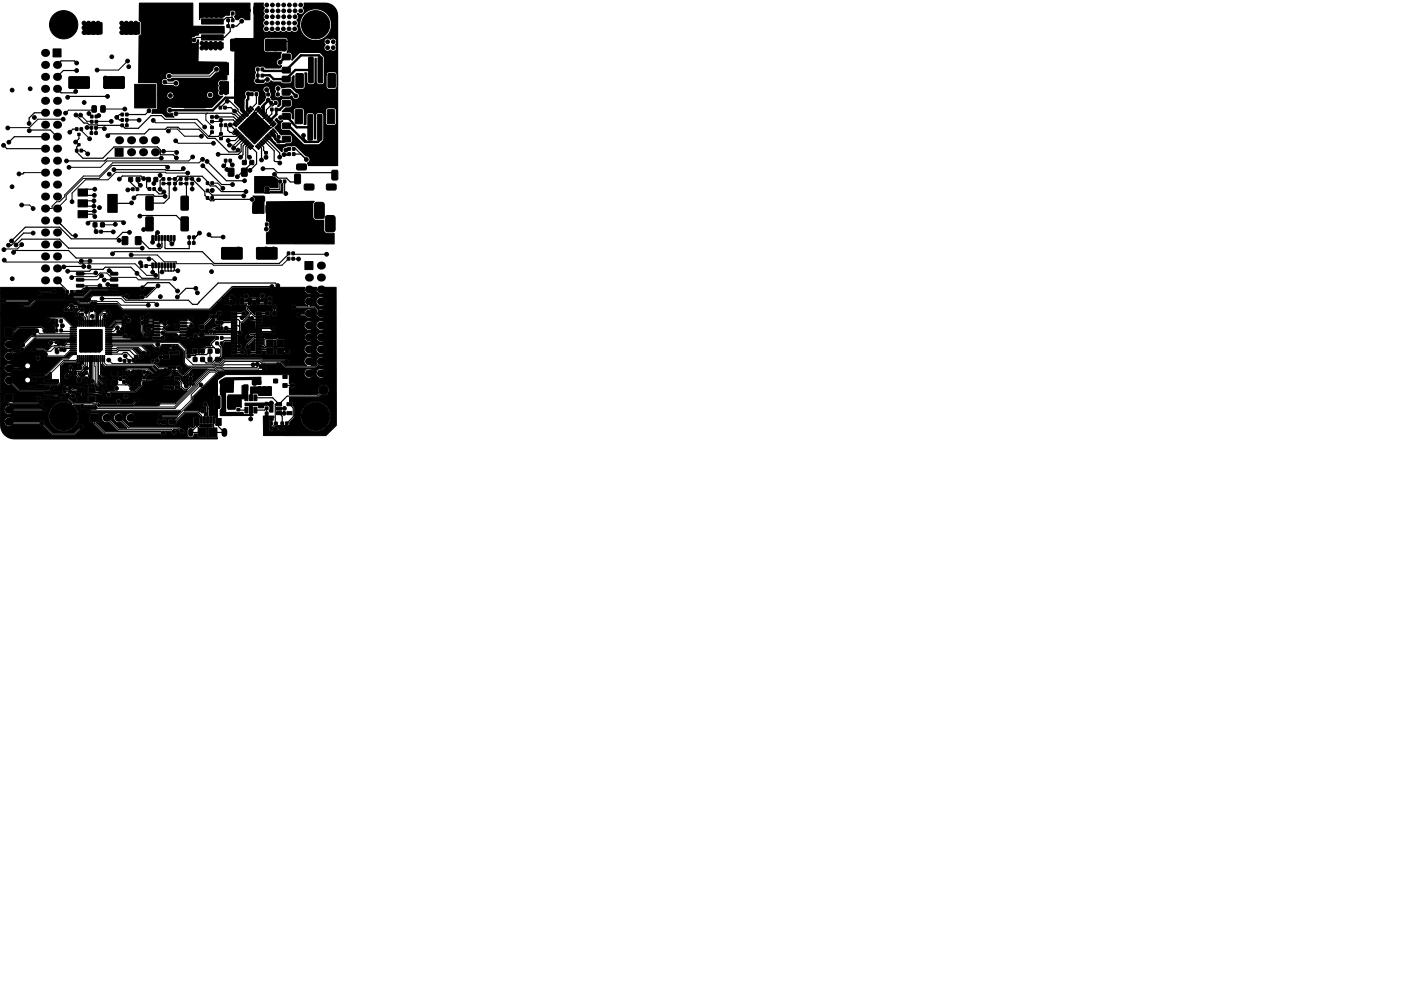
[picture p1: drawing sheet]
<svg xmlns="http://www.w3.org/2000/svg" width="297mm" height="210mm" viewBox="0 0 297 210" stroke-linecap="round" stroke-linejoin="round" font-family="sans-serif">
<g fill="#000" stroke="#000" stroke-width=".21">
<path d="M11.2 10.4h1.7v1.7h-1.7zM14.6 16.3h4.2l.2 .2-.1 2.1-.2 .2-4-.1-.1-.2zM17.7 4.8h3.8l.1 .2v2.1l-.2 .1h-3.6l-.1-.2zM22 16.3h4.2l.2 .2-.1 2.1-.2 .2-4-.1-.1-.2zM25.7 4.8h3.8l.1 .2v2.1l-.2 .1h-3.6l-.2-.2zM28.6 17.9h4.4v5h-4.4zM31.2 .8h9.4v10.8h-9.4zM39 17.9h4.6v5h-4.6zM46.6 17.3h1.8v2.5h-1.8zM46.6 13.3h1.8v2.5h-1.8zM42.7 2.3h4.6v1.1h-4.6zM42.7 4h4.6v1.1h-4.6z"/>
<path d="M42.7 5.7h4.6v1.1h-4.6zM42.7 7.4h4.6v1.1h-4.6zM42.7 9.1h4.6v1.1h-4.6zM48.1 2.6h.5v.5h-.5zM48.1 5.3h.5v.5h-.5zM48.1 4h.5v.6h-.5zM49.1 2.6h.5v.5h-.5zM49.1 5.3h.5v.5h-.5zM49.1 4h.5v.6h-.5zM51.1 1.4h1.1l-.1 1.6-1.1-.1zM49 8.4l4.1-.1 .2 .2v2.2l-.3 .1h-4l-.1-.3zM53.1 19.7h.6l-.1 .6-.5-.1z"/>
<path d="M54.1 19.7h.5v.6l-.5-.1zM54.8 17h1v.5h-1zM54.4 15.8h.5v.5h-.5zM54.4 14.4l.5 .1v.5h-.5zM53.9 1.4h1.1l-.1 1.6-1.1-.1zM55.4 15.8h.5v.5h-.5zM55.4 14.4l.5 .1v.5h-.5zM55.6 19.8h.5v.5h-.5zM56.6 19.8h.5v.5h-.5zM57.7 19.8h.5v.5h-.5zM58.7 19.8h.5v.5h-.5zM56.4 8.4l4.1-.1 .2 .2v2.2l-.3 .1h-4l-.1-.3z"/>
<path d="M59.9 19h1.5l.1 1.1-1.6 .1zM59.9 16.2h1.5l.1 1.1-1.6 .1zM59.9 11.5h1.6v1.1l-1.6 .1zM59.9 14.3h1.6v1.1l-1.6 .1zM62.8 15.7l1.3-.1 .2 .1v2.6l-.1 .3h-1.3l-.2-.2zM65.5 12.2l.7-.1 .2 .2v5.1l-.2 .2h-.6l-.2-.2zM67.5 12.2l.7-.1 .2 .2v5l-.2 .3h-.6l-.2-.2zM69.6 15.7l1.3-.1 .2 .2v2.5l-.1 .3h-1.3l-.1-.1zM16 27.1h.5v.6h-.5zM16 31.7h.5v.5h-.5zM16.5 30.5h.5v.5h-.5zM16.5 28.3h.5v.5h-.5z"/>
<path d="M17 27.1h.5v.6h-.5zM17 31.7h.5v.5h-.5zM19.1 28h.6l-.1 .5h-.5zM19.1 26.8h.6l-.1 .6h-.5zM19.2 25.6h.5v.5h-.5zM19.2 24.4l.5 .1v.5h-.5zM19.5 22.5h.9l-.1 1.3-.8-.1zM20.1 28h.5v.5h-.5zM20.1 26.8h.5v.6h-.5zM20.2 25.6h.5v.5h-.5zM20.2 24.4l.5 .1v.5h-.5zM21.4 22.5l.7-.1 .2 .1v1.1l-.1 .2-.8-.1z"/>
<path d="M25.7 24h.5v.6h-.5zM25.7 25.2h.5v.5h-.5zM25.7 26.3h.5v.6h-.5zM24.4 31.4h1.7v1.7h-1.7zM26.6 24h.5v.6h-.5zM26.6 25.2h.5v.5h-.5zM26.6 26.3h.5v.6h-.5zM27.3 37.7h.8v.8h-.8zM27.9 39.9h.5v.5h-.5zM28.9 39.9h.5v.5h-.5zM28.9 37.7h.8l-.1 .8h-.7zM31.1 37.7h.8l-.1 .8h-.7z"/>
<path d="M31.5 39.8h.5v.6h-.5zM32.4 39.8h.5v.6h-.5zM32.7 37.7h.7v.8h-.7zM34.4 37.7h.5v.5h-.5zM34.4 38.7h.5v.5h-.5zM35.6 38.7h.5l.1 .5h-.6zM35.6 37.7h.5l.1 .5h-.6zM36.8 37.7h.6v.5h-.6zM36.8 38.7h.6v.5h-.6zM38 37.7h.6v.5h-.6zM38 38.7h.6v.5h-.6zM39.3 38.7h.5v.5h-.5z"/>
<path d="M39.3 37.7h.5v.5h-.5zM40.5 37.7h.5v.5h-.5zM40.5 38.7h.5v.5h-.5zM43.8 38.6h.5l-.1 .5h-.5zM44.7 24.6h.5v.5h-.5zM44.7 25.5h.5v.5h-.5zM44.7 26.8h.5v.5h-.5zM44.7 27.8h.5v.5h-.5zM44.7 38.6h.5v.5h-.5zM46.5 22.6h.5v.5h-.5zM46.6 26.3h.5v.5h-.5zM46.6 29.1h.5v.5h-.5z"/>
<path d="M46.6 28.2l.5-.1v.6h-.5zM47.4 22.6h.6l-.1 .5h-.5zM47.6 26.3h.5v.5h-.5zM47.6 33.8h.5v.6l-.5-.1zM48.6 33.8h.5v.6l-.5-.1zM49.4 28l.6-.7 .3 .2-.7 .7zM48.4 35.7l1.2 .1-.1 1.6-1.1-.1zM50.4 27.6l.2 .3-.7 .6-.2-.2zM49.4 26.3l.2-.3 .7 .7-.3 .2zM50.1 28.7l.7-.7 .2 .2-.7 .7zM49.9 25.7l.7 .7-.2 .2-.7-.7zM51.1 28.3l.2 .3-.7 .6-.2-.2z"/>
<path d="M54 23.7l3.4 3.4-3.4 3.4-3.5-3.4zM50.3 25.3l.7 .7-.2 .2-.7-.6zM51.5 28.7l.2 .2-.7 .7-.2-.2zM50.4 25.2l.2-.2 .7 .7-.2 .2zM51.1 29.7l.7-.6 .2 .2-.7 .7zM50.8 24.8l.2-.2 .7 .7-.2 .2zM52.2 29.4l.2 .2-.7 .7-.2-.2zM51.3 24.3l.7 .7-.2 .2-.7-.7zM51.8 30.4l.7-.6 .2 .2-.6 .7zM51.4 34.1h.8v.8h-.8zM51.5 24.1l.2-.2 .7 .7-.2 .2zM52.9 30.1l.2 .2-.7 .7-.2-.2z"/>
<path d="M51.2 35.7l1.2 .1-.1 1.6-1.1-.1zM52.1 23.6l.6 .7-.2 .2-.7-.7zM53.2 30.5l.2 .2-.6 .7-.3-.2zM52.2 23.4l.2-.2 .7 .7-.2 .2zM52.9 31.5l.7-.7 .2 .2-.7 .7zM52.5 23.1l.3-.2 .6 .6-.2 .3zM53.1 22.5l.7 .7-.2 .2-.7-.7zM53 34.1h.8l-.1 .8h-.7zM54.8 22.5l.2 .2-.6 .7-.3-.2zM54.4 39.8h.8v.9h-.8zM55.2 22.9l.2 .2-.7 .7-.2-.3zM54.1 31l.3-.2 .6 .7-.2 .2z"/>
<path d="M54.8 23.9l.7-.7 .2 .2-.6 .7zM54.5 30.7l.2-.2 .7 .7-.2 .2zM55.9 23.6l.2 .2-.7 .7-.2-.2zM55.1 30.1l.6 .7-.2 .2-.7-.7zM55.6 24.6l.6-.7 .3 .2-.7 .7zM55.2 30l.2-.2 .7 .6-.2 .3zM56.6 24.3l.2 .2-.7 .7-.2-.2zM55.8 29.4l.7 .7-.3 .2-.6-.7zM56.9 24.6l.3 .2-.7 .7-.2-.2zM56.3 39.8h.8v.9h-.8zM55.9 29.3l.2-.2 .7 .6-.2 .3zM56.1 32.2h.6v.5h-.6z"/>
<path d="M56.1 33.1h.6v.5l-.6 .1zM56.6 25.7l.7-.7 .2 .2-.7 .7zM56.3 28.9l.2-.2 .7 .7-.3 .2zM57.7 25.3l.2 .3-.7 .6-.2-.2zM56.8 28.3l.7 .7-.2 .2-.7-.6zM58 25.7l.2 .2-.7 .7-.2-.2zM57 28.2l.2-.2 .7 .7-.2 .2zM57.2 21.6h.6l-.1 .5h-.5zM57.7 26.7l.7-.7 .2 .3-.7 .6zM54 37.5h3.7l.6 .1 .6 .6 .1 1.6h-1.7l-.2-.3h-.9l-.2 .2v1.1l.2 .1h.9l.2-.1v-.2l2.2-.1 .2-.2v-1.3l.2-.1 .1 2.1-6-.1zM57.4 23h.5v.5h-.5zM57.5 27.6l.7 .7-.2 .2-.7-.6z"/>
<path d="M57.7 27.5l.2-.2 .7 .7-.2 .2zM58.2 21.6h.5v.5h-.5zM58.4 23h.5l-.1 .5h-.5zM58.8 29.8h.5v.5h-.5zM58.8 28.8h.5v.5h-.5zM59.1 38.2h.5v.6h-.5zM60.1 38.2h.5v.6h-.5zM59.9 21.3h1.6v1.1l-1.6 .1zM59.9 24.1h1.6v1.1l-1.6 .1zM59.9 29l1.6-.1 .1 1.1-1.6 .1zM59.9 26.2l1.6-.1 .1 1.1-1.6 .1zM61.1 32.4h.5l-.1 .6h-.5z"/>
<path d="M61.1 31.3h.5l-.1 .6h-.5zM62 32.4h.5v.6h-.5zM62 31.3h.5v.6h-.5zM62.5 37l.9-.1 .3 .2v1.6l-.1 .3h-.9l-.2-.2zM62.6 23.3h1.3l.2 .1 .1 2.6-.2 .2-1.2 .1-.2-.2zM63 34.9l1.8-.1 .2 .3-.1 .8-.2 .2-1.6-.1-.2-.2zM65.3 24.3h.8l.2 .2v5l-.3 .3-.6-.1-.1-.2zM64.6 39.1h1.8l.2 .2-.1 .9-.2 .1h-1.6l-.2-.3zM67.3 24.3h.8l.2 .2v5l-.3 .3-.6-.1-.1-.2zM69.4 23.3h1.3l.3 .1v2.6l-.2 .2-1.2 .1-.2-.2zM69.3 39.1h1.8l.2 .2-.1 .9-.2 .1h-1.6l-.2-.3zM70.4 36.2l.9-.1 .3 .2v1.6l-.1 .3h-.9l-.2-.2z"/>
<path d="M16.6 40.1h2v1.5h-2zM16.6 44.7h2v1.5h-2zM16.6 42.4h2v1.5h-2zM16.2 59.1h1.5l.1 .4-1.5 .1zM16.2 57.8h1.5l.1 .5-1.5 .1zM19.8 47.3h.7v.8h-.7zM20.2 48.9h.5v.5h-.5zM21.2 48.9h.5v.5h-.5zM21.3 47.3h.8v.8h-.8zM22.8 41.2h2v3.8h-2zM23.4 57.8h1.5l.1 .5-1.5 .1zM23.4 59.1h1.5l.1 .4-1.5 .1z"/>
<path d="M25.9 50.2l1.2 .1-.1 1.6-1.1-.1zM28.7 50.2l1.2 .1-.1 1.6-1.1-.1zM29.8 56.2h.5v.5h-.5zM30.7 56.2h.5v.5h-.5zM31 41.7l1.3-.1 .2 .1v2.6l-.1 .3h-1.3l-.2-.2zM31 46.1l1.3-.1 .2 .1v2.6l-.1 .3h-1.3l-.2-.2zM32.2 50h.4v1h-.4zM32.2 55.8h.4v1h-.4zM32.8 50h.4v1h-.4zM32.8 55.8h.4v1h-.4zM33.5 50h.4v1h-.4zM33.5 55.8h.4v1h-.4z"/>
<path d="M34.1 50h.4v1h-.4zM34.1 55.8h.4v1h-.4zM34.8 50h.4v1h-.4zM34.8 55.8h.4v1h-.4zM35.4 50h.4v1h-.4zM35.4 55.8h.4v1h-.4zM36.1 50h.4v1h-.4zM36.1 55.8h.4v1h-.4zM36.7 50h.4v1h-.4zM36.7 55.8h.4v1h-.4zM38.4 41.7l1.3-.1 .2 .2v2.5l-.1 .3h-1.2l-.2-.1zM38.4 46.1l1.3-.1 .2 .1v2.6l-.1 .3h-1.2l-.2-.1z"/>
<path d="M39.9 50.1h.5v.5h-.5zM39.9 51.3h.5v.5h-.5zM40.8 50.1h.5v.5h-.5zM40.8 51.3h.5v.5h-.5zM43.8 40.2h.5l-.1 .5h-.5zM43.8 41.7h.5l-.1 .6h-.5zM44.7 40.2h.5v.5h-.5zM44.7 41.7h.5v.6h-.5zM47 52.6l4.2-.1 .2 .2-.1 2.2-.2 .1h-4l-.1-.3zM53.6 43.6h1.2l-.1 1.6-1.1-.1zM55.3 41.8h.8v.9h-.8zM56.3 47.3h.5v.6h-.5z"/>
<path d="M56.4 43.6h1.2l-.1 1.6-1.1-.1zM57.3 47.3h.5v.6h-.5zM54.4 52.6l4.2-.1 .2 .2-.1 2.2-.2 .1h-4l-.1-.3zM60.9 53.5h.5v.5h-.5zM60.9 54.6h.5v.6h-.5zM61.9 53.5h.5v.5h-.5zM61.9 54.6h.5v.6h-.5zM64.7 55.5h1.6v1.7h-1.6zM63 48.6h3.5v2h-3.5zM66.8 43.1l.3-.2h1.2l.4 .3 .1 2.7-.3 .5h-1.4l-.4-.3v-2.7zM69.1 45.9l.3-.2h1.2l.4 .3 .1 2.7-.3 .5h-1.4l-.4-.3v-2.7zM1 69.7h1.7v1.7h-1.7z"/>
<path d="M6.4 79.3h3v.6h-3zM11.7 69.9h.6l-.1 .5h-.5zM11.7 73.9h.6l-.1 .6h-.5zM11.7 67.8h.6l-.1 .6h-.5zM11.8 72.3h.5v.6h-.5zM12.7 69.9h.5v.5h-.5zM12.7 73.9h.5v.6h-.5zM12.7 67.8h.5v.6h-.5zM12.7 72.3h.5v.6h-.5zM13.7 65.5h.6v.5h-.5zM13.7 66.5h.6v.5h-.5zM14 61.7h.5v.5h-.5z"/>
<path d="M14 62.7l.5 .1v.5h-.5zM14.7 77.7h.5v.5h-.5zM14.7 78.9h.5v.5h-.5zM14.9 65.5h.5v.5h-.5zM14.9 66.5h.5v.5h-.5zM15 61.7h.5v.5h-.5zM15 62.7l.5 .1v.5h-.5zM15.7 77.7h.5v.5h-.5zM15.7 78.9h.5v.5h-.5zM14.9 75h1.3v.2h-1.3zM14.9 74.6h1.3v.2h-1.3zM14.9 74.2h1.3v.2h-1.3z"/>
<path d="M14.9 73.8h1.3v.2h-1.3zM14.9 73.4h1.3v.2h-1.3zM14.9 73h1.3v.2h-1.3zM14.9 72.6h1.3v.2h-1.3zM14.9 72.2h1.3v.2h-1.3zM14.9 71.8h1.3v.2h-1.3zM14.9 71.4h1.3v.2h-1.3zM14.9 71h1.3v.2h-1.3zM14.9 70.6h1.3v.2h-1.3zM14.9 70.2h1.3v.2h-1.3zM14.9 69.8h1.3v.2h-1.3zM14.9 69.4h1.3v.2h-1.3z"/>
<path d="M16 65.5h.5l.1 .5h-.6zM16 66.5h.5l.1 .5h-.6zM16.4 67.9l.2 .1v1.2h-.2zM16.4 75.4l.2 .1v1.2h-.2zM16.9 69.9h4.8v4.3h-4.8zM16.8 75.4l.2 .1v1.2h-.2zM16.8 67.9l.2 .1v1.2h-.2zM17.2 75.4l.2 .1v1.2h-.2zM17.2 67.9l.2 .1v1.2h-.2zM13.7 77h2.4l.2 .2 .4-.1 .5-.3v-1.1h.2l.1 1.5-1 .6v.4l.1 .3-.9 .2-.2 .2v.6l.5 .1 .4 .4-.2 .4v.6l.1 .2 .9 .1 .2-.4v-.7l-.9-.9v-.2h.8l.7-.6 .2 .2h-.3l-.1 .3a.58 .58 0 0 0-.8 .6 .58 .58 0 0 0 .8 .6 .53 .53 0 0 0 .4 .7 .53 .53 0 0 0 .6-.7l.4-1v-3.5h.2l.1 4.7-.4 .5 .2 .5-1.3 .1-.3 .5h-1.3l-.1 .5h-.7l-.5-.8h-.4l-.2 .2h-.4l-.2-.2-.6 .1-.1 .5 .2 .2 1.1-.1 .6 .2-.7 .2-1-.1-.2 .2v.5l.6 .2 .6-.2 .6 .5a.59 .59 0 0 0 .6 .7 .59 .59 0 0 0 .5-.7 .59 .59 0 0 0-.8-.5l.1-.5 .9 .1v.4l.6 .1v.4l-.6 .1v1.3l1.5 .1 .1-1.4-.5-.1v-.4l.5-.1v-1l.4 .1 .3-.1 .1 1.1 2.8 .2 .2-.2-.1-.6-1.2 .1-.1-1h-1.5v-.2h1.1l.5-.4v.3l.4 .5 .1 .4 .5 .1 .3-.1v-.5l-.6-.2-.3-.3v-.8l.8 .8a.53 .53 0 0 0 .5 .7 .53 .53 0 0 0 .6-.6 .53 .53 0 0 0-.7-.4l-.9-.8v-.9l.6 .6a.53 .53 0 0 0 .4 .7 .53 .53 0 0 0 .6-.6 .53 .53 0 0 0-.7-.4l-.5-.5v-.4h1.9v.5l.2 .3h1.1l.4-.2v-.7l-.3-.3h-1l-.3 .1-.1 .3h-1.9v-1.8l.8 .8h9.8l1 .9-.1 .3h-.3l-1.2-1.1h-4.5l-.6 .4-.5 .1v.6l.1 .2h.6l.3-.7 .1 .7 .6-.1 .6 .3 .4-.4h1.3h-1.3v-.4l-.4-.3h1.9v2l-1 .5a.54 .54 0 0 0-.8 .2 .54 .54 0 0 0 .2 .8 .54 .54 0 0 0 .8-.4l.5 .1-1.2 1.2h-.4l.2-.4-.1-.4-.6-.1-.4-.5 .4-.2-.2-.9h2.4h-2.4l.2-.2v-.4l2.2-.1-2.2 .1-.2-.2h-.5l-.2 .6 .2 .4-.2 .7-.2-.7 .2-.4-.1-.5-.6-.2-.3 .3a.58 .58 0 0 0-.7 .1 .58 .58 0 0 0-.1 .7l-1.3-.1-.3 .3 .1 .8 1.2 .2a.58 .58 0 0 0-.5 .5 .58 .58 0 0 0 .2 .6l-1.4-.1a.53 .53 0 0 0-.6-.5 .53 .53 0 0 0-.4 .7 .53 .53 0 0 0 .7 .3 .58 .58 0 0 0 0 .9 .58 .58 0 0 0 .9-.2h2.5v.1a.58 .58 0 0 0 .8 .5 .58 .58 0 0 0 0-1 .58 .58 0 0 0-.8 .4h-2.5v-.4l-.2-.3h5.3l1.7-1.6 .5-.2 5.1 .1-5.1-.1v-.6h1.3a.53 .53 0 0 0 .5 .6 .53 .53 0 0 0 .5-.6h2.8h-2.8l-.1-.3-.3-.1h-1.9l.1-.6-.2-.5a.57 .57 0 0 0 .7 .2 .57 .57 0 0 0 .4-.6l.4 .5a.53 .53 0 0 0 .5 .7 .53 .53 0 0 0 .6-.6 .53 .53 0 0 0 .7-.5 .53 .53 0 0 0-.7-.5l-1-.9 1.1 .9h.7a.53 .53 0 0 0 .3 .6 .53 .53 0 0 0 .7-.3 .53 .53 0 0 0-.3-.6h.7l.8 .6-.9 .9-.7 .1 .1 .8h1.1l.1-.7 .5-.6 .3 .2 .4-.1 .2-.6 1.2 1.2v.3l.2 .2 .6-.1 .1-.5-.2-.2 .4-.5 .3 .6-.2 .2 .1 .5 .7 .2 .2-.3v-.4l-.2-.2 .1-.1a.58 .58 0 0 0 .1-.7 .58 .58 0 0 0-.6-.3l.6-.5h3.1l-2.9 2.9-.1 .4-.3 .3 .2-.5-.1-.5-.6-.1-.2 .2v.9l-.1-.3-.3-.2-.2-.6-.5-.1-.2 .2-.4-.4-.1-.7h-1.2l-.1 .9 .8 .1 .4 .4v.5h-1l-.2 .2-.4-.2h-1.8l.1 .9 1.3 .1a.57 .57 0 0 0 .8-.1l1.3 .1 .1-.4 .6 .6h.8l-2.6 2.6-3.1-.1a.53 .53 0 0 0-.8-.1 .53 .53 0 0 0 0 .8h-12.1l-.4-.3 .4 .3h7l.7-.7a.53 .53 0 0 0 .7-.4 .53 .53 0 0 0-.6-.6 .53 .53 0 0 0-.4 .7l-.5 .5h-2.5a.58 .58 0 0 0 .1-.8 .58 .58 0 0 0-.9 0 .58 .58 0 0 0 .1 .8h-3.6l-.3-.3h-.5v-1.3l-.2-.1-1.5 .1-.1 1.3 .7 .2h-3.6l-1.2-1.2h-1.3l.1-.6-.3-.3-.5 .1-.1-.5h-1.7l.5-.2 .2-.2-.1-.6h1l.8-.9 1.7 .1 .1-.2h.7v.2h.1v-.2l-2.6 .1v-1.3h.5v.1a.64 .64 0 0 0 .4 .5 .64 .64 0 0 0 .7-.2l.2 .1v-.2h.7v.2h.1v-.2l-1.1 .1 .1-.5 .7-.3v-.5l-.1-.2 .1-.4h.9h-.9v-.7h.9l-1.7-.1-.1 .6 .2 .6-.5 .6a.58 .58 0 0 0-.6 .5h-.5v-2.1zM17.1 65.5h.6v.5h-.6zM17.1 66.5h.6v.5h-.6z"/>
<path d="M16.2 61.6h1.5l.1 .5-1.5 .1zM16.2 60.4l1.5-.1 .1 .5-1.5 .1zM17.6 75.4l.2 .1v1.2h-.2zM17.6 67.9l.2 .1v1.2h-.2zM18 75.4l.2 .1v1.2h-.2zM18 67.9l.2 .1v1.2h-.2zM18 78.9h.6v.5h-.6zM18 77.9h.6v.5h-.6zM18.4 75.4l.2 .1v1.2h-.2zM18.4 67.9l.2 .1v1.2h-.2zM18.8 75.4l.2 .1v1.2h-.2zM18.8 67.9l.2 .1v1.2h-.2z"/>
<path d="M19.2 75.4l.2 .1v1.2h-.2zM19.2 67.9l.2 .1v1.2h-.2zM19.6 75.4l.2 .1v1.2h-.2zM19.6 67.9l.2 .1v1.2h-.2zM20 75.4l.2 .1v1.2h-.2zM20 67.9l.2 .1v1.2h-.2zM20.4 75.4l.2 .1v1.2h-.2zM20.4 67.9l.2 .1v1.2h-.2zM20.8 75.4l.2 .1v1.2h-.2zM20.8 67.9l.2 .1v1.2h-.2zM21.1 73.6l.6 .6-.5 .5-.6-.6zM16.9 70h4.3v4.7h-4.3z"/>
<path d="M21.2 75.4l.2 .1v1.2h-.2zM21.2 67.9l.2 .1v1.2h-.2zM21.6 75.4l.2 .1v1.2h-.2zM21.6 67.9l.2 .1v1.2h-.2zM22 75.4l.2 .1v1.2h-.2zM22 67.9l.2 .1v1.2h-.2zM22.4 69.4h1.3v.2h-1.3zM22.4 69.8h1.3v.2h-1.3zM22.4 70.2h1.3v.2h-1.3zM22.4 70.6h1.3v.2h-1.3zM22.4 71h1.3v.2h-1.3zM22.4 71.4h1.3v.2h-1.3z"/>
<path d="M22.4 71.8h1.3v.2h-1.3zM22.4 72.2h1.3v.2h-1.3zM22.4 72.6h1.3v.2h-1.3zM22.4 73h1.3v.2h-1.3zM22.4 73.4h1.3v.2h-1.3zM22.4 73.8h1.3v.2h-1.3zM22.4 74.2h1.3v.2h-1.3zM22.4 74.6h1.3v.2h-1.3zM22.4 75h1.3v.2h-1.3zM23.6 78.8h1.3v.8l-1.2 .1zM23.4 60.4l1.5-.1 .1 .5-1.5 .1zM23.4 61.6h1.5l.1 .5-1.5 .1z"/>
<path d="M25.9 68.8h.6v.5h-.6zM25.9 67.9l.6-.1v.6h-.6zM26 79.7h.6l-.1 .6h-.5zM26 78.7h.6l-.1 .5h-.5zM26.2 76.3h.5v.6l-.5-.1zM27 79.7h.5v.6h-.5zM27 78.7h.5v.5h-.5zM27 67.8h.5v.5l-.5 .1zM27 68.8h.5v.5h-.5zM27.1 76.3h.6l-.1 .6-.5-.1zM29.3 78.6h.5v.6h-.5zM29.3 79.8h.5v.6h-.5z"/>
<path d="M29.9 68.2h.5v.6h-.5zM29.9 67.2h.5v.5h-.5zM30.3 78.6h.5v.6h-.5zM30.3 79.8h.5v.6h-.5zM30.9 68.2h.5v.6h-.6zM30.9 67.2h.5v.5h-.6zM31.1 76.3h.5v.5h-.5zM32.1 76.3h.5v.5h-.5zM28.3 73.9h.9l.8 .8a.53 .53 0 0 0 .3 .7 .53 .53 0 0 0 .7-.3 .53 .53 0 0 0 .7 .2 .53 .53 0 0 0 .3-.6 .53 .53 0 0 0-.7-.3l-1.1-1.1h2l.6 .6a.53 .53 0 0 0 .6 .7 .53 .53 0 0 0 .4-.7l.6-.6h2.1l-.1 .3h-.4l-.1-.2h-1.4v.7l.1 .2h1.3l.1-.2h.6a.53 .53 0 0 0 .7 0 .53 .53 0 0 0 0-.8h.3l1.3 1.3v2.5l.8 .8h.8l-1.6 1.7-1-1a.61 .61 0 0 0 .6-.9 .61 .61 0 0 0-1.1 0l-.2-.2-.5 .1-.2 .1v.5l-.3-.6h-.5l-.1 .2h-1.8l-1.1-.9 .2-.1a.58 .58 0 0 0 .7 .2 .58 .58 0 0 0 .3-.7l.5-.1h1.5l.1-.1 .1-.7 2-.2v-.9h-1.4a.86 .86 0 0 0-1 .7l.1 .3h-1.3a.67 .67 0 0 0-.7 0 .67 .67 0 0 0-.3 .6l-.4 .1-.3 .2-.3-.1h-.5l-.1 .3v.5h-3.4l.3-.3v-.3l.5-.3 .5 .3 1.9-.1h-1.6l.3-.3-.2-.4-.5-.2zM32.5 71.6h1.3l.1 .3-1.4 .1zM32.5 71l1.3-.1 .1 .3-1.4 .1zM32.5 70.3h1.3l.1 .3-1.4 .1z"/>
<path d="M32.5 69.7l1.3-.1 .1 .3-1.4 .1zM32.5 69h1.3l.1 .3-1.4 .1zM32.5 68.4l1.3-.1 .1 .3-1.4 .1zM32.5 67.7h1.3l.1 .3-1.4 .1zM34.6 73.5h1.3v.6h-1.3zM34.6 75.4h1.3v.6h-1.3zM35.7 77.8h.6l-.1 .5h-.5zM36.7 74.5h1.3v.6h-1.3zM36.7 77.8h.5v.5h-.5zM38.8 79.9h.6v.5h-.5zM38.2 67.7h1.3l.1 .3-1.4 .1zM38.2 68.4l1.3-.1 .1 .3-1.4 .1z"/>
<path d="M38.2 69h1.3l.1 .3-1.4 .1zM38.2 69.7l1.3-.1 .1 .3-1.4 .1zM38.2 70.3h1.3l.1 .3-1.4 .1zM38.2 71l1.3-.1 .1 .3-1.4 .1zM38.2 71.6h1.3l.1 .3-1.4 .1zM41 75.9h.8l-.1 .8h-.7zM41 74.1h.8l-.1 .8h-.7zM42.4 70.6h.8v.7h-.8zM42.4 69h.8v.7l-.8 .1zM42.6 75.9h.7v.8h-.7zM42.6 74.1h.7v.8h-.7zM44.1 75.9h.8v.8h-.8z"/>
<path d="M44.2 74.1h.7v.8h-.7zM44.6 66.8l.5 .1v.5h-.5zM45.6 66.8l.5 .1v.5h-.5zM45.8 72.6h.5v.5h-.5zM45.8 71.4h.5v.6h-.5zM45.8 68.2h.5v.5h-.5zM45.8 69.4h.5v.6h-.5zM45.7 75.9h.8v.8h-.8zM45.7 74.1h.8v.8h-.8zM46.7 72.6h.5v.5h-.5zM46.8 71.4h.5v.6h-.6zM46.8 68.2h.5v.5h-.6z"/>
<path d="M46.8 69.4h.5v.6h-.6zM47.8 63.1h.6v.5h-.6zM47.8 64.1h.6v.5h-.6zM49.4 64.1h.5v.5h-.5zM49.4 63.1h.5v.5h-.5zM49 74.6h1.2v.4h-1.2zM49 73.9h1.2v.4h-1.2zM49 73.3h1.2v.4h-1.2zM49 72.7h1.2v.4h-1.2zM49 72h1.2v.4h-1.2zM49 71.4h1.2v.4h-1.2zM49 70.8h1.2v.4h-1.2z"/>
<path d="M49 70.1h1.2v.4h-1.2zM49 69.5h1.2v.4h-1.2zM49 68.9h1.2v.4h-1.2zM49 68.2h1.2v.4h-1.2zM49 67.6h1.2v.4h-1.2zM49 67h1.2v.4h-1.2zM49 66.3h1.2v.4h-1.2zM51 64.1h.6v.5h-.6zM51 63.1h.6v.5h-.6zM52.7 63.1h.6v.5h-.6zM52.7 64.1h.6v.5h-.6zM54.4 64.1h.5l.1 .5h-.6z"/>
<path d="M54.4 63.1h.5l.1 .5h-.6zM54.2 66.3h1.2v.4h-1.2zM54.2 67h1.2v.4h-1.2zM54.2 67.6h1.2v.4h-1.2zM54.2 68.2h1.2v.4h-1.2zM54.2 68.9h1.2v.4h-1.2zM54.2 69.5h1.2v.4h-1.2zM54.2 70.1h1.2v.4h-1.2zM54.2 70.8h1.2v.4h-1.2zM54.2 71.4h1.2v.4h-1.2zM54.2 72h1.2v.4h-1.2zM54.2 72.7h1.2v.4h-1.2z"/>
<path d="M54.2 73.3h1.2v.4h-1.2zM54.2 73.9h1.2v.4h-1.2zM54.2 74.6h1.2v.4h-1.2zM56.1 63.1h.5v.5h-.5zM56.1 64.1h.5v.5h-.5zM56.5 72.1h1.4v1.2h-1.4zM56.5 73.8h1.4v1.2h-1.4zM56.3 66.1h.7v.9l-.7-.1zM57.9 66.1h.7v.9l-.8-.1zM58.7 72.1h1.4v1.2h-1.4zM58.7 73.8h1.4v1.2h-1.4zM60 79.5h.9v.8h-.9z"/>
<path d="M1 83.5h1.7v1.7h-1.7zM6.4 81.8h3v.7h-3zM9.4 83.1h3v.6h-3zM9.4 80.5h3v.7h-3zM13.4 82.9l.5-.1v.5l-.5 .1zM13.4 81.9h.5v.5h-.5zM14.6 82.9l.6-.1v.5l-.6 .1zM14.6 81.9h.6v.5h-.6zM14.8 80.2l.8 .1v.8l-.8-.1zM16.4 82.1h1.4v1.2h-1.4zM16.4 84h1.4v1.2h-1.4zM16.4 80.2l.8 .1-.1 .8-.7-.1z"/>
<path d="M18.8 82.1h1.4v1.2h-1.4zM18.8 84h1.4v1.2h-1.4zM19.2 87.8h1.7v1.7h-1.7zM21 83h.5v.5h-.5zM21 82.1h.5v.5h-.5zM23.6 80.7h1.3v.8h-1.2zM26 80.8h.6l-.1 .6-.5-.1zM27 80.8h.5v.6l-.5-.1zM29.3 81h.5v.5h-.5zM30.3 81h.5v.5h-.5zM34.9 81.8h1v.7h-1zM34.9 80.9h1v.6h-1z"/>
<path d="M34.9 79.9h1v.7h-1zM34.3 89.1h.8l-.1 .8h-.7zM35.9 89.1h.7v.8h-.8zM37.1 79.9h1v.7h-1zM37.1 81.8h1v.7h-1zM38.8 80.9h.6v.5h-.5zM40.1 80.1h.6v.5h-.6zM40.1 81h.6v.5h-.6zM41.1 88.8h1.2v1.4h-1.2zM42 90.8h1.7v1.9h-1.7zM42.5 88.4h.4v1.4h-.4zM43.2 88.4h.4v1.4h-.4z"/>
<path d="M43.8 88.4h.4v1.4h-.4zM44.3 90.8h1.7v1.9h-1.7zM44.4 88.4h.5v1.4h-.5zM45.1 88.4h.4v1.4h-.4zM45.7 88.8h1.2v1.4h-1.2zM45.2 82.4h.8l-.1 .8h-.7zM45.5 84.1l.9-.1 .3 .2v2.3l-.2 .2h-.8l-.3-.2zM46.8 82.4h.7v.8h-.7zM48.3 84.1l.9-.1 .3 .2v2.3l-.2 .2h-.8l-.3-.2zM48.4 81.6h.9v1.2h-.9zM50.3 86.7l.5-.1v.5l-.5 .1zM50.3 85.7h.5v.5h-.5z"/>
<path d="M51.7 81.6h.9v1.2h-.9zM51.9 83.8h.7v1.2h-.7zM51.9 86.4h.7v1.2h-.7zM52.9 83.8h.6v1.2h-.6zM52.9 86.4h.6v1.2h-.6zM53.7 82.2h.6v.5h-.6zM53.7 81.2h.6v.5h-.6zM53.8 83.8h.7v1.2h-.7zM53.8 86.4h.7v1.2h-.7zM56.3 86.4l.5-.1v.6h-.5zM56.3 85.4h.5v.5h-.5zM56.3 87.4h.5v.5l-.5 .1z"/>
<path d="M56.3 88.4h.5v.5h-.5zM57.3 90.7h.5v.6l-.6-.1zM57.3 89.6h.5v.5h-.5zM58.6 87.3h1.1v.7h-1.1zM58.6 86.4h1.1v.6h-1.1zM58.6 85.4h1.1v.7h-1.1zM58.2 90.7h.5v.6l-.5-.1zM58.3 89.6h.5v.5h-.5zM58 80.4h.9v.8h-.9zM59.6 89.5l.5 .1v.5h-.5zM60.8 85.4h1.1v.7h-1.1zM60.8 87.3h1.1v.7h-1.1z"/>
<path d="M60 81.4h.9v.8h-.9zM60.6 89.5l.5 .1-.1 .5h-.5zM.1 61h13.1l.6 .6v.7l.6 .1-.6 .4v.5l.3 .2 .5-.1 .1-.6h.1v.5l.2 .2 .5-.1 .1-.2h2.2l1.6-1.5h3.3v.4l.4 .3 1.8-.1 .2-.3v-.4l-.2-.1h-1.4l-.8-.3h-3.4l-1.7 1.6h-2l-.1-.2h-.4l-.4 .2 .4-.4h.4l.4-.4 .4 .3h1.4l.2-.3-.2-.5 .3 .1a.53 .53 0 0 0 .7 .1 .53 .53 0 0 0 .1-.7h2l.3 .2 .5-.2h8a.58 .58 0 0 0 .6 .6 .58 .58 0 0 0 .6-.6h2l-1.8 1.7h-.4a.58 .58 0 0 0-.8-.1 .58 .58 0 0 0 0 .8h-2.6a.58 .58 0 0 0 0-1 .58 .58 0 0 0-.9 .6l-.6-.5h-6l-.7 .6a.53 .53 0 0 0-.7 .3 .53 .53 0 0 0 .3 .7h-1.6l-.6-.6h-8.9l-.5 .4-.1-.4-.3-.2-.6 .3h-4.7a.53 .53 0 0 0-.8-.2 .53 .53 0 0 0 0 .9 .53 .53 0 0 0 .8-.2h4.7l.5 .3-.4 .4h-1.1a.53 .53 0 0 0-.7-.3 .53 .53 0 0 0-.1 .8 .53 .53 0 0 0 .8-.1h1.3l1.3-1.2h8.7l.7 .5h2l.6-.5h.2a.53 .53 0 0 0 0 .8 .53 .53 0 0 0 .8-.2h4.1l1.3 1.2h18.4l1.8-1.6h1.4v.4l.3 .2 .6-.1 .5 .2 1-.2v-.7l-.7-.1a.57 .57 0 0 0-.8 .1l-.6-.1-.3 .3h-1.4l1-1h.4v.4l.3 .2 .8-.1a.43 .43 0 0 1 .7 .1l.6-.1 .1-.5h.7v.4l.3 .2h.5l.5-.4h.4v.3l.3 .1h.4l.2-.1 1.5 .1 .6-.5h.3l.2 .5h.9l-.1 .2-.7-.1-.2 .1-1.5-.1-.2 .2v.6l.6 .1 .3-.2h.8l.6 .2 .3-.1a.58 .58 0 0 0 .9 0 .58 .58 0 0 0-.2-.9 .6 .6 0 0 0 .1-.9 .6 .6 0 0 0-.9 .1l-.5-.1a.62 .62 0 0 0-.6-.8 .62 .62 0 0 0-.6 .9l-1.6 .1-.6-.3a.58 .58 0 0 0-.6-.5 .58 .58 0 0 0-.5 .7l-.6-.1-.3 .3h-.7l-.1-.2-.3-.1a.57 .57 0 0 0-.7-.5 .57 .57 0 0 0-.5 .6l-.6-.1-.3 .3h-.4l2.2-2.2h7.8l.5 .3 .4-.3 .9 .1 .3-.1h5.3a.98 .98 0 0 0 .9 1.4 .98 .98 0 0 0 .9-1.4h.8a.98 .98 0 0 0 .8 1.4 .98 .98 0 0 0 .9-1.4h2.4v29.2l-2.2 2.2h-13.2l-.1-3.4h1.1h-1.1v-.6h1.1l-1.1-.1h2.3v.4a.58 .58 0 0 0-.9-.2 .58 .58 0 0 0 0 .9l-.1 .7 .5 .2-.5 .4v.7h.7l.3-.7v.5l.1 .2h.5l.4-.2a.53 .53 0 0 0 .8 .2 .53 .53 0 0 0 .1-.8 .53 .53 0 0 0-.9 .1l-.4-.2h-.5l.7-.2h2.5v-.7l1-1 .1-.6h1.2a3.2 3.2 0 0 0 4.3 3.3 3.2 3.2 0 0 0 1.1-5.3 3.2 3.2 0 0 0-5.2 1.4l-.2 .6h-1.2v-1.5l-.4-.5-.1-.7h-.6v-1h5.9l.7-.5a1.18 1.18 0 0 0 1.8-.9 1.18 1.18 0 0 0-1.4-1.3 1.18 1.18 0 0 0-.8 1.7l-.4 .4h-1.8l-.4-.5-.4 .5h-3.2v-.8h2.5l.1 .3 .5-.5h1l.5 .5 .1-.3-.1-.6-.5 .4h-1l-.5-.4-.1 .6h-2.5l.1-.8a.57 .57 0 0 0 .6 .3 .57 .57 0 0 0 .4-.6h2l.5 .5 .5-.5-.6-.1-2.4 .1v-.2a.66 .66 0 0 0-1.1-.1l-.1-2-.4-.2h-1l-.1 .2h-12l-1.7 1.1v8h-.4l-.2-.4-1.2 .1v-1.6l1.4 .1v-1.1h-.4v1h-1v-.5l-.2-.3a.58 .58 0 0 0-.5-.7 .58 .58 0 0 0-.6 .7 .58 .58 0 0 0 .7 .5v1.9l-.1-.8a.98 .98 0 0 0-.8-.8 .57 .57 0 0 0-.4 .7l-.4-.3h-2.9l1.9-1.9 .1-.9 .2-.3h4v1h.4v-1h-4.4l.8-.7h3.1v-.2h.7v.2h.2v-.2l-4 .2 1-1h2l.1 .1v-.1h.7v.1h.2l-.1-.2-2.9 .1 3.2-3.2h18.2a1.03 1.03 0 0 0 1 1.1 1.03 1.03 0 0 0 1-1.1h.5v.2a1.03 1.03 0 0 0 1.6 .8 1.03 1.03 0 0 0 0-1.8 1.03 1.03 0 0 0-1.6 .8h-.5v-.2a1.03 1.03 0 0 0-1.1-.7 1.03 1.03 0 0 0-.9 .9h-18.2h1l.3-.3h8.1a.55 .55 0 0 0 .9-.4 .55 .55 0 0 0-.7-.6l-.3-.5h2.8a.53 .53 0 0 0 .7 .5 .53 .53 0 0 0 .2-.8l1.2 1h6.4l.7-.5a.98 .98 0 0 0 1.4-.7 .98 .98 0 0 0-1.1-1.1 .98 .98 0 0 0-.7 1.5l-.4 .4h-.8a1.03 1.03 0 0 0 .3-1.6 1.03 1.03 0 0 0-1.6 0 1.03 1.03 0 0 0 .4 1.6h-4.5l-.9-.9h.7a.55 .55 0 0 0 .6 .6 .55 .55 0 0 0 .5-.7 .55 .55 0 0 0-.8-.3l-4.9-.1-.5-.4h-7.9l-.7 .7v-.4l.4-.6v-1.8l-.2-.4 .5-.1 .1-.4 .2-.3 1.2 .1v2.5h2.1a.58 .58 0 0 0 .8 0 .58 .58 0 0 0-.1-.8 .58 .58 0 0 0-.8 .2h-.5l.1-.5a.58 .58 0 0 0 .8-.5 .58 .58 0 0 0-.9-.5v-1.9a.58 .58 0 0 0 .9-.1 .58 .58 0 0 0-.2-.9v-1.5h.4l1.4-1.3a.6 .6 0 0 0 .1 .7 .6 .6 0 0 0 .7 .1h.4v2.5l-1 .1-.4 .3a.58 .58 0 0 0-.7 .5 .58 .58 0 0 0 .6 .7 .58 .58 0 0 0 .5-.8l.2-.1h.8l-.3 .1-1.6 1.7a.59 .59 0 0 0-.3 .9 .59 .59 0 0 0 .9 .1 .59 .59 0 0 0 0-.9l1.3-1.2v2.5l-.9-.1a.58 .58 0 0 0-.9 .1 .58 .58 0 0 0 .2 .9 .58 .58 0 0 0 .8-.3l2.2 .1 .1-.2v-.6h.8l.1 .8h1.5l.1-.2v-1.2h.5l.1 1.4h1.5l.2-.5a.58 .58 0 0 0 .7 .5 .58 .58 0 0 0 .4-.8 .58 .58 0 0 0-.8-.3l-.4-.1h4.2v.2a1.03 1.03 0 0 0 1.1 1 1.03 1.03 0 0 0 .9-1.2h.5v.2a1.03 1.03 0 0 0 1.6 .8 1.03 1.03 0 0 0 0-1.7 1.03 1.03 0 0 0-1.6 .7h-.5v-.2a1.03 1.03 0 0 0-1.1-.7 1.03 1.03 0 0 0-.9 .9h-4.2l-.2-.4h-1.4l-.1 .2h-.5l-.2-.2h-1.4l-.1 .2h-.8h.4l.4-.4h1.6l.1-1.3 .5 .1v1.2l1.6 .1 .1-1.4-.1-.2h-1.1l-.5-.3-2.3-.1-.4 .4v1.2l-.3 .1v-1.3v-.4h8.9v.2a.98 .98 0 0 0 1.1 .9 .98 .98 0 0 0 .9-1.1h.6v.2a.98 .98 0 0 0 1.5 .7 .98 .98 0 0 0 0-1.6 .98 .98 0 0 0-1.5 .7h-.6l-.1-.2a.98 .98 0 0 0-1-.7 .98 .98 0 0 0-.9 .9h-8.9v-.9h1.9a.53 .53 0 0 0 .9 .1 .53 .53 0 0 0-.3-.8 .53 .53 0 0 0-.2-.8 .53 .53 0 0 0-.8 .3h-1.6l.1-.5h8.9v.2a1.03 1.03 0 0 0 1.1 1 1.03 1.03 0 0 0 .9-1.2h.5v.2a1.03 1.03 0 0 0 1.6 .8 1.03 1.03 0 0 0 0-1.7 1.03 1.03 0 0 0-1.6 .7h-.5v-.2a1.03 1.03 0 0 0-1.1-.7 1.03 1.03 0 0 0-.9 .9h-8.9v-2.1h.5l.3 .4 .6-.1 .3-.2-.1-.9-.2-.1h-.6l-.3 .3h-1.9l-.1 .1v.5l-1.4-1.3v-.4h4.9l.1 .4 .2 .2-.3 .5v.7l.3 .3 .7-.1 .2-.4h4l.1 .4 .3 .2 .6-.3h.9a.98 .98 0 0 0 1.6 .1 .98 .98 0 0 0-.5-1.5 .98 .98 0 0 0-1.3 1h-.7l-.6-.3-.2 .1-.2 .3h-4v-.5l-.3-.3v-.2l.2-.6h3.1l.1 .4 .3 .2 .6-.3h3.8l.6 .6a.98 .98 0 0 0 .7 1.5 .98 .98 0 0 0 1.1-1.2 .98 .98 0 0 0-1.5-.6l-.7-.8h-1a.98 .98 0 0 0 .7-1h.5v.2a1.03 1.03 0 0 0 1.6 .7 1.03 1.03 0 0 0 0-1.7 1.03 1.03 0 0 0-1.6 .8h-.5l-.1-.2a.98 .98 0 0 0-1.6-.4 .98 .98 0 0 0 .5 1.6h-2.5l-.6-.3-.3 .2-.1 .3h-3.1v-.2a.58 .58 0 0 0-.6-.3 .58 .58 0 0 0-.5 .5h-4.9l.8-.5-.2-.7-1.5 .1-.3-.1h-.5l-.2 .3 .2 .6 1.3-.2-.3 .4 .1 .6 .7 .8-.9 1a.29 .29 0 0 1-.1-.3 .29 .29 0 0 1 .3-.2 .58 .58 0 0 0-.1-.8 .58 .58 0 0 0-.8 .1h-2.3v1.9h-1.4l-.3-.2-.6 .1-.1 .6 .2 .6-.2 .3 .1 .5 .2 .2h.5l.2-.2 .1 .1a.58 .58 0 0 0 .8-.1h.5v.7h-3.8l.4-.7 .3 .2 .6-.1 .1-.7-.2-.2h-.5l-1 .6a.58 .58 0 0 0-.6 .3 .58 .58 0 0 0 .1 .6h-.9l-.2-.3h-.7l-.3 .1-.1 .4h-.2a.58 .58 0 0 0-.7-.2 .58 .58 0 0 0-.3 .8l-.3-.2-.5 .3-.6-.1 .3-.3-.1-.3-.2-.1 .3-.2-.1-1.1h.5a.58 .58 0 0 0 .6 .2 .58 .58 0 0 0 .4-.5h.9v.5l.3 .3 .9-.1 .1-.2v-.5l1.8-1.7 .1-.6 .3 1.8 .2 .2h.5l.2-.2v-.4l-.1-.3-.3-.1 .2-.9a.58 .58 0 0 0 .7-.6 .58 .58 0 0 0-.7-.6 .58 .58 0 0 0-.5 .7l-.4 .2-.1 .2-.2-.2h-.6l-.1 .7-1.4 1.4h-.6l-.3 .4h-.9l-.6-.9a.53 .53 0 0 0 .3-.9 .53 .53 0 0 0-.9 .2l-1.9 .1-.1 2.2 .1 .3h-2.7l-.7-.7h.6l.5-.4h1.1a.53 .53 0 0 0 .5 .7 .53 .53 0 0 0 .5-.6 .53 .53 0 0 0-.7-.4l-.2-.2-1.5 .1-.1-.3-.4-.2-.5 .3h-.5l-.2-.3 .2-.2-.1-.4h-2.2l-.2-.2a.53 .53 0 0 0 .5-.6 .53 .53 0 0 0-.6-.5 .53 .53 0 0 0-.4 .7l-.3 .2 .1 .6 .4 .1 .3 .2 1 .1-1 .1-.1-.2h-.4l-.3 .1v.5l.2 .2h.4l.2-.1 1 .1-.2 .2v.3l.2 .1-.6 .1a.53 .53 0 0 0-.8 0 .53 .53 0 0 0 .1 .8 .53 .53 0 0 0 .8-.3l.5 .1-.2 .2v.3l.2 .1a.55 .55 0 0 0-.7-.2 .55 .55 0 0 0-.2 .7 .55 .55 0 0 0 .7 .2v.4l.1 .2h1.6a.58 .58 0 0 0 .9-.1 .58 .58 0 0 0-.3-.9l.3-.1 .2-.4 1.8 .1a.53 .53 0 0 0 0 .9 .53 .53 0 0 0 .8-.2l.5 .1-.2 .2 .2 .4 1.8-.1a.53 .53 0 0 0 .7 .3 .53 .53 0 0 0 .3-.7l.5 .2 .4-.3 1.2 .1 .3-.3h2.2v.4l-1 1.1v.6h-1l-.4 .4-.7 .1-.2 .3 .1 .7h-.5l.1-.7-.2-.3-.9 .1-.1 .8 .3 .3-1.1-.1-.4 .2v-1.2l-1.6-1.5h-4.2l-.5 .1-10.6-.2v-.2l1.1 .1-.1-.1h4.1a.54 .54 0 0 0 .8-.3 .54 .54 0 0 0-.4-.7 .54 .54 0 0 0-.6 .5l-.7-.1a.58 .58 0 0 0-.2-.9 .58 .58 0 0 0-.8 .5h-3.2v-.2h2.1a.72 .72 0 0 0 .9-.7 .58 .58 0 0 0 .6-.1 .58 .58 0 0 0 .1-.7l.6-.2 .6 .1h-1v-.6l1-.1-1 .1-.7-.3h-1.2l-.9 1-.2-.2 1-.9 1.9 .1 .1-.2-.1-.6 .3 .1v.5l.1 .2h.7l.2-.7-.5-.5h2.4l.1 .6-.1 .8 .1 .3v1.4l.5 .6a.58 .58 0 0 0 .6 .7 .58 .58 0 0 0 .5-.7 .58 .58 0 0 0-.7-.5l-.3-.3v-1.2l.2-.3-.2-.7 .2-.4-.1-.6h-.6l-.2 .3h-2.4a.58 .58 0 0 0-.9-.6 .58 .58 0 0 0 0 1h-.4l-.2 .2h-1.4l-1.5 1.4h-.5l-.1-1.4-.4-.1 .6-.2 .3-.4a.53 .53 0 0 0 .8-.1 .53 .53 0 0 0-.3-.7 .53 .53 0 0 0-.1-.8 .53 .53 0 0 0-.8 .2h-.6l-1.1 1.1-.1 2h-.2v-2.6a.53 .53 0 0 0 .4-.8 .53 .53 0 0 0-.9 0 .53 .53 0 0 0-.7-.2 .53 .53 0 0 0-.3 .7l-.1 .1-.1-.3-.4-.2-.4 .2-.1-.4-.2-.1h-.5l-.3 .5-.3-1-.8-.1a.61 .61 0 0 0-.6-.4 .61 .61 0 0 0-.6 .5l-.4 .5-.5 .1v.7l.7 .1 .4-.7 .1 .6 .6 .1 .2-.3-.1-.6h.5l-.2 .2v.5l.6 .2-.6 .2v.6l.2 .2h.6l.3-.7 .1 .6 .5 .1 .3 .3v1.4h-.2v-1.1l-.1 .2-.1-.2-.3 .2-.1-.1v1h-.2v-1l-.5-.1-.1 1.4-.6 .1-2-2.1-3.1 .1a.78 .78 0 0 0-.8 .7 .53 .53 0 0 0 .7 .3 .53 .53 0 0 0 .3-.6h1l-.2 .9a.57 .57 0 0 0 .2 .9l-.2 .5 .2 .6h-1.9l.2-.4-.1-.4-.6-.2-.5-.4h-4.8l-1.2 1.1-.1-.7h-1.8v1.8l.1 .1h1.8v-.7l.3-.1 1-1h3.4l-.2 .3v.3l-.6 .3v.5l-1.7 1.7-.6 .1-.1 .4 .2 .3-.4 .5h-.3l-.4 .2-.6 .1-.5 .4a.98 .98 0 0 0-1.3 .4 .98 .98 0 0 0 .5 1.3 .98 .98 0 0 0 1.3-.6h4.7v.2a.58 .58 0 0 0 .9 .4 .58 .58 0 0 0 0-1 .58 .58 0 0 0-.9 .4h-4.7l-.1-.8 .3-.3 1 .3 .3-.5h.6l2.5-2.6h7.2l.3 .2-.1 .1 1.1-.1v.2l-1.7 .1-.5 .6h-1.1h-.4l.2-.2h1h-1v-.6l.9-.1-.9 .1-.5-.2-.3 .2h-.5a.58 .58 0 0 0-.9 .3 .58 .58 0 0 0 .6 .7l-.4 .4-.3-.3-.4 .1-.3 .5-1.7-.2a.53 .53 0 0 0-.8-.1 .53 .53 0 0 0 0 .8 .53 .53 0 0 0 .8-.2h1.5l.3 .3a.57 .57 0 0 0-.3 .8 .57 .57 0 0 0 .7 .3h3.8l1-.9 .1 .4 .2 .2-.6 .5-1.3 .1-3.4 3.4-.3-.3-3.1 .1v.8h.6a.53 .53 0 0 0 0 .8 .53 .53 0 0 0 .7 0 .53 .53 0 0 0 0-.8h1.8l.1-.2h.4l.8-.8v1.4h-1.4v.9h3l-.2 .2h-3.8l-.3 .2-1.7 .1 .1 .8h3l.1-.6h1.1l-.2 .7h-6.3l-1.4-1.5 .1-.6h2.4v.1a.63 .63 0 0 0 1 .5 .63 .63 0 0 0 0-1.1 .63 .63 0 0 0-1 .5h-2.4v-.2a.98 .98 0 0 0-1.3-.6 .98 .98 0 0 0-.5 1.3 .98 .98 0 0 0 1.4 .4l1.6 1.6h5.3l.1 .7 1.6 .1 .4 .3h.9l.1 .1h-3.8a.53 .53 0 0 0-.8-.2 .53 .53 0 0 0 0 .9 .53 .53 0 0 0 .8-.2h5.7l.9 .8a3.2 3.2 0 0 0-4.7 1.7 3.2 3.2 0 0 0 2.8 4.2 3.2 3.2 0 0 0 3.3-3.7h2.4l.1 1.8 .6 .1 .1 .3 2.3 2.2h12.1a.58 .58 0 0 0 .8 .1 .58 .58 0 0 0 .1-.8l1.2 .1a.6 .6 0 0 0 .7 .6 .6 .6 0 0 0 .5-.7 .6 .6 0 0 0-.8-.4h1l.2 .2a.58 .58 0 0 0 .6 .7 .58 .58 0 0 0 .6-.6 .58 .58 0 0 0-.7-.5l-.6-.4h-10.4l-1.4-1.4 .2-.6h.4a1.03 1.03 0 0 0 .6 1.1 1.03 1.03 0 0 0 1.2-.2h4.8v.1a.58 .58 0 0 0 .9 .4l.3 .3h.6l.3-.4v-.6l-.2-.3h-.7l-.3 .1a.58 .58 0 0 0-.9 .4h-4.8l.1-.1a1.03 1.03 0 0 0-.4-1.6 1.03 1.03 0 0 0-1.5 .8h-.4l-.1-.2a1.03 1.03 0 0 0-1.3-.6 1.03 1.03 0 0 0-.6 1.4 1.03 1.03 0 0 0 1.4 .5l1.3 1.3h-1.7l-1.7-1.8 .1-.2a1.03 1.03 0 0 0-1-1.3 1.03 1.03 0 0 0-1 1.3 1.03 1.03 0 0 0 1.5 .7l2 1.9h9.1l-.1 .1h-11.8l-1.9-1.9h.5l.2-.2-.1-1.8-4.4 .1a3 3 0 0 0-1-1.9l2.1 .1a.53 .53 0 0 0-.7 .4 .53 .53 0 0 0 .6 .6 .53 .53 0 0 0 .4-.7h1.7l.1 .5h-.5a.53 .53 0 0 0-.8-.3 .53 .53 0 0 0-.2 .8 .53 .53 0 0 0 .9 0h19.1l-.8 .8-3.1-.1a.53 .53 0 0 0-.8-.1 .53 .53 0 0 0 0 .8 .53 .53 0 0 0 .8-.2h3.2l-.5 .5-1.1-.1-.3 .1v1.1l.3 .1 .7-.1a.57 .57 0 0 0 .6-.1 .57 .57 0 0 0 .2-.6l1.7-1.7h2.7l.5 .6-.1 .3-1.3 .1-.1 1.6 .4 .1-.4 .4a.73 .73 0 0 0-.7-.1 .73 .73 0 0 0-.5 .6v1a.73 .73 0 0 0 .8 .6 .73 .73 0 0 0 .7-.9h.6v.7l.2 .2 1.8-.1 .1-2.1-1.5-.1-.2-.2 .2-.1v-.3l2.6-.1v.7l-.9 .1v2.1h2v.3h-43.7a3.1 3.1 0 0 1-2.3-3.7h.8v.2a.98 .98 0 0 0 .7 .8 .98 .98 0 0 0 1.1-.4h5.7l.3 .2 .3 .1 2.2 2.1h4.6l1.3-1.3a.53 .53 0 0 0 .6-.7 .53 .53 0 0 0-.8-.3 .53 .53 0 0 0-.2 .8l-1 1h-4.4l-1.9-2a.53 .53 0 0 0-.3-.6 .53 .53 0 0 0-.7 .2h-5.6v-.1a.98 .98 0 0 0-1-.9 .98 .98 0 0 0-.9 .9h-.8v-2.6h.8v.2a.98 .98 0 0 0 .9 .9 .98 .98 0 0 0 1-.7h6.4a.53 .53 0 0 0 .7-.3 .53 .53 0 0 0-.4-.7 .53 .53 0 0 0-.6 .5h-6.1a.98 .98 0 0 0-1-.7 .98 .98 0 0 0-.9 .8h-.8v-3.3h.8v1.8l.7 .1 .3 .4h6.3a.53 .53 0 0 0 .8 .2 .53 .53 0 0 0 0-.8 .53 .53 0 0 0-.8 .2h-5.4v-2l-2.7 .1v-5.4h.8v.2a.98 .98 0 0 0 .9 .8 .98 .98 0 0 0 1-.7l1.3 .1a.53 .53 0 0 0 .8 0 .53 .53 0 0 0-.1-.8 .53 .53 0 0 0-.8 .2h-1.2l-.2-.3h2.6v.1a.63 .63 0 0 0 1 .5 .63 .63 0 0 0 0-1.1 .63 .63 0 0 0-1 .5l-2.6-.1a.98 .98 0 0 0-1-.3 .98 .98 0 0 0-.7 .9h-.8v-5.1h.8v.2a.98 .98 0 0 0 1.5 .7 .98 .98 0 0 0 0-1.6 .98 .98 0 0 0-1.5 .7h-.8v-6l15.4 .1-15.4-.1v-.6h15.4h-15.4v-4.2l7.7 .1a.53 .53 0 0 0 .6 .4 .53 .53 0 0 0 .4-.6h2.1a.53 .53 0 0 0 .8 .2 .53 .53 0 0 0 0-.9 .53 .53 0 0 0-.8 .2l-2.6 .1-.4 .2-.1 .3h-7.7z"/>
<circle cx="2.6" cy="19.1" r=".4"/>
<circle cx="6.4" cy="18.8" r=".4"/>
<circle cx="13.5" cy="5.2" r="3"/>
<circle cx="15.7" cy="18.2" r=".4"/>
<circle cx="15.7" cy="16.9" r=".4"/>
<circle cx="16.1" cy="19.4" r=".4"/>
<circle cx="16.2" cy="15" r=".4"/>
<circle cx="16.2" cy="13.4" r=".4"/>
<circle cx="17.2" cy="18.2" r=".4"/>
<circle cx="17.2" cy="16.9" r=".4"/>
<circle cx="17.8" cy="6.9" r=".4"/>
<circle cx="17.8" cy="5.9" r=".4"/>
<circle cx="17.8" cy="4.9" r=".4"/>
<circle cx="18.8" cy="6.9" r=".4"/>
<circle cx="18.8" cy="5.9" r=".4"/>
<circle cx="18.8" cy="4.9" r=".4"/>
<circle cx="19.8" cy="5.9" r=".4"/>
<circle cx="19.8" cy="6.9" r=".4"/>
<circle cx="19.8" cy="4.9" r=".4"/>
<circle cx="20.6" cy="14.9" r=".4"/>
<circle cx="20.8" cy="6.9" r=".4"/>
<circle cx="20.8" cy="5.9" r=".4"/>
<circle cx="20.8" cy="4.9" r=".4"/>
<circle cx="22.4" cy="16.5" r=".4"/>
<circle cx="22.4" cy="18.3" r=".4"/>
<circle cx="23.7" cy="12" r=".4"/>
<circle cx="24.4" cy="17.5" r=".4"/>
<circle cx="25.8" cy="6.9" r=".4"/>
<circle cx="25.8" cy="5.9" r=".4"/>
<circle cx="25.8" cy="4.9" r=".4"/>
<circle cx="26" cy="18.3" r=".4"/>
<circle cx="26" cy="16.6" r=".4"/>
<circle cx="26.8" cy="5.9" r=".4"/>
<circle cx="26.8" cy="6.9" r=".4"/>
<circle cx="26.8" cy="4.9" r=".4"/>
<circle cx="27" cy="12.9" r=".4"/>
<circle cx="27.3" cy="14.2" r=".4"/>
<circle cx="27.8" cy="5.9" r=".4"/>
<circle cx="27.8" cy="6.9" r=".4"/>
<circle cx="27.8" cy="4.9" r=".4"/>
<circle cx="28.8" cy="5.9" r=".4"/>
<circle cx="28.8" cy="6.9" r=".4"/>
<circle cx="28.8" cy="4.9" r=".4"/>
<circle cx="29.5" cy="19.8" r=".4"/>
<circle cx="29.6" cy="18.5" r=".4"/>
<circle cx="30.8" cy="19.8" r=".4"/>
<circle cx="30.8" cy="18.5" r=".4"/>
<circle cx="32" cy="19.8" r=".4"/>
<circle cx="32" cy="18.5" r=".4"/>
<circle cx="34.9" cy="17.4" r=".4"/>
<circle cx="35.8" cy="16.1" r=".4"/>
<circle cx="37.3" cy="17.7" r=".4"/>
<circle cx="41.1" cy="8.5" r=".4"/>
<circle cx="42.8" cy="9.2" r=".4"/>
<circle cx="42.8" cy="10.2" r=".4"/>
<circle cx="42.9" cy="2.3" r=".4"/>
<circle cx="42.9" cy="3.3" r=".4"/>
<circle cx="43.7" cy="9.2" r=".4"/>
<circle cx="43.7" cy="10.2" r=".4"/>
<circle cx="43.9" cy="2.3" r=".4"/>
<circle cx="43.9" cy="3.3" r=".4"/>
<circle cx="44.7" cy="9.2" r=".4"/>
<circle cx="44.7" cy="10.2" r=".4"/>
<circle cx="44.9" cy="4.5" r=".4"/>
<circle cx="44.9" cy="2.3" r=".4"/>
<circle cx="44.9" cy="3.3" r=".4"/>
<circle cx="45.7" cy="9.2" r=".4"/>
<circle cx="45.7" cy="10.2" r=".4"/>
<circle cx="45.9" cy="2.3" r=".4"/>
<circle cx="45.9" cy="3.3" r=".4"/>
<circle cx="45.9" cy="14.7" r=".4"/>
<circle cx="46.7" cy="9.2" r=".4"/>
<circle cx="46.7" cy="10.2" r=".4"/>
<circle cx="46.9" cy="2.3" r=".4"/>
<circle cx="46.9" cy="3.3" r=".4"/>
<circle cx="46.9" cy="19.7" r=".4"/>
<circle cx="46.9" cy="17.7" r=".4"/>
<circle cx="46.9" cy="18.7" r=".4"/>
<circle cx="47.9" cy="17.7" r=".4"/>
<circle cx="47.9" cy="19.7" r=".4"/>
<circle cx="47.9" cy="18.7" r=".4"/>
<circle cx="49.2" cy="8.8" r=".4"/>
<circle cx="49.4" cy="10.4" r=".4"/>
<circle cx="50.9" cy="8.8" r=".4"/>
<circle cx="50.9" cy="10.4" r=".4"/>
<circle cx="51.3" cy="4.5" r=".4"/>
<circle cx="52.5" cy="3.7" r=".4"/>
<circle cx="52.6" cy="19.9" r=".4"/>
<circle cx="52.6" cy="8.8" r=".4"/>
<circle cx="52.7" cy="2.2" r=".4"/>
<circle cx="52.7" cy="10.4" r=".4"/>
<circle cx="54.6" cy="17.1" r=".4"/>
<circle cx="54.8" cy="17.3" r=".25"/>
<circle cx="55.8" cy="17.3" r=".25"/>
<circle cx="56.5" cy="4.9" r=".4"/>
<circle cx="56.5" cy="6.1" r=".4"/>
<circle cx="56.5" cy="19" r=".4"/>
<circle cx="56.6" cy="3.6" r=".4"/>
<circle cx="56.6" cy="1.1" r=".4"/>
<circle cx="56.6" cy="2.3" r=".4"/>
<circle cx="56.7" cy="16.9" r=".4"/>
<circle cx="56.7" cy="10.4" r=".4"/>
<circle cx="56.8" cy="8.8" r=".4"/>
<circle cx="57.7" cy="4.9" r=".4"/>
<circle cx="57.7" cy="6.1" r=".4"/>
<circle cx="57.7" cy="18.9" r=".4"/>
<circle cx="57.8" cy="3.6" r=".4"/>
<circle cx="57.8" cy="1.1" r=".4"/>
<circle cx="57.8" cy="2.3" r=".4"/>
<circle cx="58.4" cy="10.4" r=".4"/>
<circle cx="58.4" cy="8.8" r=".4"/>
<circle cx="58.9" cy="6.1" r=".4"/>
<circle cx="58.9" cy="4.9" r=".4"/>
<circle cx="58.9" cy="18.8" r=".4"/>
<circle cx="59" cy="3.6" r=".4"/>
<circle cx="59" cy="2.3" r=".4"/>
<circle cx="59" cy="1.1" r=".4"/>
<circle cx="59.4" cy="13.2" r=".4"/>
<circle cx="60.1" cy="6.1" r=".4"/>
<circle cx="60.1" cy="4.9" r=".4"/>
<circle cx="60.2" cy="3.6" r=".4"/>
<circle cx="60.2" cy="2.3" r=".4"/>
<circle cx="60.2" cy="1.1" r=".4"/>
<circle cx="60.3" cy="8.8" r=".4"/>
<circle cx="60.3" cy="10.4" r=".4"/>
<circle cx="61.3" cy="6.1" r=".4"/>
<circle cx="61.3" cy="4.9" r=".4"/>
<circle cx="61.4" cy="3.6" r=".4"/>
<circle cx="61.4" cy="1.1" r=".4"/>
<circle cx="61.4" cy="2.3" r=".4"/>
<circle cx="62.5" cy="4.9" r=".4"/>
<circle cx="62.5" cy="6.1" r=".4"/>
<circle cx="62.6" cy="3.6" r=".4"/>
<circle cx="62.6" cy="1.1" r=".4"/>
<circle cx="62.6" cy="2.3" r=".4"/>
<circle cx="63.8" cy="2.3" r=".4"/>
<circle cx="63.8" cy="1.1" r=".4"/>
<circle cx="66.9" cy="5.2" r="3"/>
<circle cx="69.5" cy="10.1" r=".4"/>
<circle cx="69.5" cy="8.9" r=".4"/>
<circle cx="70.7" cy="8.9" r=".4"/>
<circle cx="70.7" cy="10.1" r=".4"/>
<circle cx=".7" cy="30.8" r=".4"/>
<circle cx="1.6" cy="27.1" r=".4"/>
<circle cx="1.9" cy="30.2" r=".4"/>
<circle cx="2.6" cy="39.6" r=".4"/>
<circle cx="4" cy="36.9" r=".4"/>
<circle cx="6.2" cy="26.2" r=".4"/>
<circle cx="6.2" cy="27.7" r=".4"/>
<circle cx="7.3" cy="24.9" r=".4"/>
<circle cx="13.4" cy="25.3" r=".4"/>
<circle cx="13.9" cy="24" r=".4"/>
<circle cx="14.1" cy="34.1" r=".4"/>
<circle cx="14.4" cy="20.6" r=".4"/>
<circle cx="14.6" cy="35.5" r=".4"/>
<circle cx="14.8" cy="28" r=".4"/>
<circle cx="16" cy="30.2" r=".4"/>
<circle cx="16.1" cy="24.4" r=".4"/>
<circle cx="17.1" cy="24.4" r=".4"/>
<circle cx="17.8" cy="21.7" r=".4"/>
<circle cx="18.5" cy="27" r=".4"/>
<circle cx="18.6" cy="32.6" r=".4"/>
<circle cx="18.8" cy="24.1" r=".4"/>
<circle cx="19" cy="29.4" r=".4"/>
<circle cx="20.9" cy="24.5" r=".4"/>
<circle cx="21.8" cy="23.1" r=".4"/>
<circle cx="22.1" cy="27.3" r=".4"/>
<circle cx="22.8" cy="20.4" r=".4"/>
<circle cx="22.8" cy="28.8" r=".4"/>
<circle cx="23.2" cy="37" r=".4"/>
<circle cx="23.6" cy="25.7" r=".4"/>
<circle cx="24.2" cy="36" r=".4"/>
<circle cx="24.8" cy="24.9" r=".4"/>
<circle cx="25.3" cy="38" r=".4"/>
<circle cx="26.5" cy="23.1" r=".4"/>
<circle cx="29.5" cy="25.5" r=".4"/>
<circle cx="29.6" cy="22.3" r=".4"/>
<circle cx="29.6" cy="21" r=".4"/>
<circle cx="29.8" cy="39.3" r=".4"/>
<circle cx="30.4" cy="37.9" r=".4"/>
<circle cx="30.8" cy="21" r=".4"/>
<circle cx="30.8" cy="22.3" r=".4"/>
<circle cx="31.6" cy="23.5" r=".4"/>
<circle cx="32" cy="21" r=".4"/>
<circle cx="32" cy="22.3" r=".4"/>
<circle cx="32.5" cy="25.5" r=".4"/>
<circle cx="32.6" cy="38.9" r=".4"/>
<circle cx="33.9" cy="37.2" r=".4"/>
<circle cx="34.2" cy="33.5" r=".4"/>
<circle cx="34.7" cy="32.1" r=".4"/>
<circle cx="35.5" cy="35.5" r=".4"/>
<circle cx="35.7" cy="27.8" r=".4"/>
<circle cx="36" cy="23.4" r=".4"/>
<circle cx="36.1" cy="20.3" r=".4"/>
<circle cx="37.3" cy="29.9" r=".4"/>
<circle cx="37.3" cy="24.1" r=".4"/>
<circle cx="37.4" cy="33.5" r=".4"/>
<circle cx="37.4" cy="32.3" r=".4"/>
<circle cx="38.9" cy="35.8" r=".4"/>
<circle cx="39.8" cy="36.7" r=".4"/>
<circle cx="40.9" cy="33.3" r=".4"/>
<circle cx="42.1" cy="38.1" r=".4"/>
<circle cx="42.7" cy="28.9" r=".4"/>
<circle cx="42.9" cy="33.8" r=".4"/>
<circle cx="43" cy="35.2" r=".4"/>
<circle cx="43.4" cy="26.9" r=".4"/>
<circle cx="43.9" cy="34.2" r=".4"/>
<circle cx="44.5" cy="20.1" r=".4"/>
<circle cx="45.3" cy="30.4" r=".4"/>
<circle cx="45.9" cy="24.8" r=".4"/>
<circle cx="46.3" cy="32.7" r=".4"/>
<circle cx="46.9" cy="25.5" r=".4"/>
<circle cx="47.3" cy="39.9" r=".4"/>
<circle cx="47.4" cy="35.2" r=".4"/>
<circle cx="48.1" cy="35.9" r=".4"/>
<circle cx="48.2" cy="21.5" r=".4"/>
<circle cx="48.4" cy="29.8" r=".4"/>
<circle cx="48.6" cy="30.8" r=".4"/>
<circle cx="48.8" cy="26.5" r=".4"/>
<circle cx="49.3" cy="35" r=".4"/>
<circle cx="49.3" cy="39.1" r=".4"/>
<circle cx="49.5" cy="31.4" r=".4"/>
<circle cx="49.7" cy="23.6" r=".4"/>
<circle cx="50.3" cy="37.5" r=".4"/>
<circle cx="50.5" cy="31.8" r=".4"/>
<circle cx="51" cy="33.3" r=".4"/>
<circle cx="51.2" cy="27.1" r=".4"/>
<circle cx="51.9" cy="38.3" r=".4"/>
<circle cx="52.5" cy="28.5" r=".4"/>
<circle cx="52.6" cy="27.1" r=".4"/>
<circle cx="52.6" cy="25.6" r=".4"/>
<circle cx="52.9" cy="33.4" r=".4"/>
<circle cx="53" cy="36.1" r=".4"/>
<circle cx="54" cy="26.9" r=".4"/>
<circle cx="54" cy="29.6" r=".4"/>
<circle cx="54" cy="24.3" r=".4"/>
<circle cx="54" cy="25.6" r=".4"/>
<circle cx="54" cy="28.2" r=".4"/>
<circle cx="54.8" cy="39.2" r=".4"/>
<circle cx="54.8" cy="38.1" r=".4"/>
<circle cx="55.1" cy="28.3" r=".4"/>
<circle cx="55.2" cy="27.1" r=".4"/>
<circle cx="55.3" cy="25.7" r=".4"/>
<circle cx="55.4" cy="33.9" r=".4"/>
<circle cx="55.7" cy="35.8" r=".4"/>
<circle cx="55.9" cy="38.1" r=".4"/>
<circle cx="56.4" cy="33.4" r=".4"/>
<circle cx="56.6" cy="27.1" r=".4"/>
<circle cx="56.9" cy="21.2" r=".4"/>
<circle cx="57" cy="38.1" r=".4"/>
<circle cx="58.1" cy="38.1" r=".4"/>
<circle cx="58.1" cy="39.2" r=".4"/>
<circle cx="58.2" cy="37" r=".4"/>
<circle cx="59.3" cy="33.3" r=".4"/>
<circle cx="59.3" cy="34.6" r=".4"/>
<circle cx="59.5" cy="24.9" r=".4"/>
<circle cx="60.2" cy="32.8" r=".4"/>
<circle cx="60.6" cy="31.8" r=".4"/>
<circle cx="62.7" cy="20.4" r=".4"/>
<circle cx="64.4" cy="28.7" r=".4"/>
<circle cx="64.9" cy="33.8" r=".4"/>
<circle cx=".8" cy="53" r=".4"/>
<circle cx=".9" cy="55.2" r=".4"/>
<circle cx="1.8" cy="52" r=".4"/>
<circle cx="2.4" cy="51.1" r=".4"/>
<circle cx="2.6" cy="59.1" r=".4"/>
<circle cx="2.9" cy="53.5" r=".4"/>
<circle cx="3.4" cy="52" r=".4"/>
<circle cx="4.6" cy="51.9" r=".4"/>
<circle cx="4.6" cy="43.5" r=".4"/>
<circle cx="7" cy="44.2" r=".4"/>
<circle cx="7" cy="49.4" r=".4"/>
<circle cx="13.5" cy="56.6" r=".4"/>
<circle cx="14.3" cy="57.5" r=".4"/>
<circle cx="15.2" cy="58.9" r=".4"/>
<circle cx="15.3" cy="42.8" r=".4"/>
<circle cx="16" cy="50" r=".4"/>
<circle cx="17.2" cy="55.4" r=".4"/>
<circle cx="17.7" cy="56.5" r=".4"/>
<circle cx="18.7" cy="47.3" r=".4"/>
<circle cx="18.9" cy="56.6" r=".4"/>
<circle cx="19.1" cy="55.4" r=".4"/>
<circle cx="19.9" cy="43.7" r=".4"/>
<circle cx="19.9" cy="42.6" r=".4"/>
<circle cx="20" cy="41.4" r=".4"/>
<circle cx="20" cy="44.8" r=".4"/>
<circle cx="20.1" cy="40.1" r=".4"/>
<circle cx="20.1" cy="45.9" r=".4"/>
<circle cx="20.3" cy="57.9" r=".4"/>
<circle cx="20.4" cy="49.1" r=".4"/>
<circle cx="21.1" cy="44" r=".4"/>
<circle cx="21.5" cy="58.5" r=".4"/>
<circle cx="22.1" cy="59.4" r=".4"/>
<circle cx="23.1" cy="57.4" r=".4"/>
<circle cx="23.8" cy="53.8" r=".4"/>
<circle cx="23.8" cy="43.1" r=".4"/>
<circle cx="24" cy="49.2" r=".4"/>
<circle cx="24.4" cy="47.6" r=".4"/>
<circle cx="25.2" cy="51" r=".4"/>
<circle cx="26.2" cy="47.2" r=".4"/>
<circle cx="27.1" cy="40.3" r=".4"/>
<circle cx="27.5" cy="49.3" r=".4"/>
<circle cx="27.8" cy="54.1" r=".4"/>
<circle cx="27.9" cy="43" r=".4"/>
<circle cx="28.4" cy="42" r=".4"/>
<circle cx="29" cy="58" r=".4"/>
<circle cx="29.6" cy="45.8" r=".4"/>
<circle cx="29.8" cy="55.7" r=".4"/>
<circle cx="30.2" cy="52.6" r=".4"/>
<circle cx="30.5" cy="48.7" r=".4"/>
<circle cx="31.6" cy="54.9" r=".4"/>
<circle cx="32.3" cy="51.4" r=".4"/>
<circle cx="32.4" cy="57.8" r=".4"/>
<circle cx="33" cy="58.4" r=".4"/>
<circle cx="33.4" cy="49.3" r=".4"/>
<circle cx="33.7" cy="52.1" r=".4"/>
<circle cx="33.9" cy="40.1" r=".4"/>
<circle cx="34.3" cy="57.7" r=".4"/>
<circle cx="34.7" cy="40.7" r=".4"/>
<circle cx="35" cy="41.6" r=".4"/>
<circle cx="36.4" cy="51.7" r=".4"/>
<circle cx="37" cy="59.1" r=".4"/>
<circle cx="37.1" cy="40.1" r=".4"/>
<circle cx="37.7" cy="57.4" r=".4"/>
<circle cx="40.7" cy="40.1" r=".4"/>
<circle cx="42.3" cy="49.4" r=".4"/>
<circle cx="44.3" cy="49.8" r=".4"/>
<circle cx="44.9" cy="57.6" r=".4"/>
<circle cx="45" cy="40.4" r=".4"/>
<circle cx="47.3" cy="50.3" r=".4"/>
<circle cx="47.4" cy="53" r=".4"/>
<circle cx="48.6" cy="52.9" r=".4"/>
<circle cx="50.5" cy="52.8" r=".4"/>
<circle cx="50.6" cy="53.8" r=".4"/>
<circle cx="51.7" cy="41.6" r=".4"/>
<circle cx="52.1" cy="40.6" r=".4"/>
<circle cx="53.4" cy="42.3" r=".4"/>
<circle cx="54.8" cy="40.3" r=".4"/>
<circle cx="54.8" cy="52.9" r=".4"/>
<circle cx="55" cy="54.4" r=".4"/>
<circle cx="56.4" cy="54.3" r=".4"/>
<circle cx="56.4" cy="52.8" r=".4"/>
<circle cx="56.5" cy="48.6" r=".4"/>
<circle cx="58" cy="54.3" r=".4"/>
<circle cx="58" cy="52.8" r=".4"/>
<circle cx="60.6" cy="41.1" r=".4"/>
<circle cx="63.3" cy="54.9" r=".4"/>
<circle cx="69.2" cy="53.9" r=".4"/>
<circle cx=".8" cy="63.8" r=".4"/>
<circle cx="3.8" cy="74.6" r=".4"/>
<circle cx="4.5" cy="78.1" r=".4"/>
<circle cx="4.5" cy="64.9" r=".4"/>
<circle cx="4.6" cy="74.1" r=".4"/>
<circle cx="4.8" cy="73.2" r=".4"/>
<circle cx="6.5" cy="63.8" r=".4"/>
<circle cx="7.2" cy="70.8" r=".4"/>
<circle cx="7.3" cy="74.1" r=".4"/>
<circle cx="7.8" cy="70.1" r=".4"/>
<circle cx="8" cy="76" r=".4"/>
<circle cx="8.3" cy="62.2" r=".4"/>
<circle cx="9.5" cy="70.1" r=".4"/>
<circle cx="9.6" cy="75.1" r=".4"/>
<circle cx="10" cy="73.9" r=".4"/>
<circle cx="10.3" cy="67.8" r=".4"/>
<circle cx="10.8" cy="72.7" r=".4"/>
<circle cx="11.4" cy="61.9" r=".4"/>
<circle cx="12" cy="69" r=".4"/>
<circle cx="12.1" cy="74.7" r=".4"/>
<circle cx="13.2" cy="69.1" r=".4"/>
<circle cx="13.6" cy="74.2" r=".4"/>
<circle cx="14.1" cy="79.8" r=".4"/>
<circle cx="15.2" cy="64.8" r=".4"/>
<circle cx="17" cy="78.1" r=".4"/>
<circle cx="17.2" cy="73.4" r=".3"/>
<circle cx="17.2" cy="70.4" r=".3"/>
<circle cx="17.2" cy="72.4" r=".3"/>
<circle cx="17.2" cy="71.4" r=".3"/>
<circle cx="17.2" cy="74.4" r=".3"/>
<circle cx="17.6" cy="79.6" r=".4"/>
<circle cx="18.2" cy="73.4" r=".3"/>
<circle cx="18.2" cy="70.4" r=".3"/>
<circle cx="18.2" cy="72.4" r=".3"/>
<circle cx="18.2" cy="71.4" r=".3"/>
<circle cx="18.2" cy="74.4" r=".3"/>
<circle cx="18.3" cy="66.2" r=".4"/>
<circle cx="18.3" cy="78.2" r=".4"/>
<circle cx="18.4" cy="61.2" r=".4"/>
<circle cx="18.8" cy="63.6" r=".4"/>
<circle cx="19.2" cy="73.4" r=".3"/>
<circle cx="19.2" cy="70.4" r=".3"/>
<circle cx="19.2" cy="72.4" r=".3"/>
<circle cx="19.2" cy="71.4" r=".3"/>
<circle cx="19.2" cy="74.4" r=".3"/>
<circle cx="19.4" cy="65.7" r=".4"/>
<circle cx="19.6" cy="67.1" r=".4"/>
<circle cx="20.2" cy="64.4" r=".4"/>
<circle cx="20.2" cy="73.4" r=".3"/>
<circle cx="20.2" cy="70.4" r=".3"/>
<circle cx="20.2" cy="72.4" r=".3"/>
<circle cx="20.2" cy="71.4" r=".3"/>
<circle cx="20.2" cy="74.4" r=".3"/>
<circle cx="20.3" cy="65.8" r=".4"/>
<circle cx="21.2" cy="60.6" r=".4"/>
<circle cx="21.2" cy="73.4" r=".3"/>
<circle cx="21.2" cy="70.4" r=".3"/>
<circle cx="21.2" cy="72.4" r=".3"/>
<circle cx="21.2" cy="71.4" r=".3"/>
<circle cx="21.6" cy="63.3" r=".4"/>
<circle cx="22.2" cy="67.1" r=".4"/>
<circle cx="22.9" cy="60.3" r=".4"/>
<circle cx="22.9" cy="66" r=".4"/>
<circle cx="23.1" cy="76.4" r=".4"/>
<circle cx="23.2" cy="66.9" r=".4"/>
<circle cx="23.2" cy="61.9" r=".4"/>
<circle cx="24.3" cy="79.2" r=".4"/>
<circle cx="24.9" cy="69.5" r=".4"/>
<circle cx="25.2" cy="70.4" r=".4"/>
<circle cx="25.4" cy="76.3" r=".4"/>
<circle cx="25.9" cy="69.9" r=".4"/>
<circle cx="26.4" cy="71.3" r=".4"/>
<circle cx="26.6" cy="75.5" r=".4"/>
<circle cx="26.7" cy="67.2" r=".4"/>
<circle cx="26.9" cy="62.9" r=".4"/>
<circle cx="28.1" cy="71.6" r=".4"/>
<circle cx="28.1" cy="79" r=".4"/>
<circle cx="28.3" cy="76.4" r=".4"/>
<circle cx="28.9" cy="75.7" r=".4"/>
<circle cx="29.5" cy="78.9" r=".4"/>
<circle cx="29.8" cy="75.8" r=".4"/>
<circle cx="30.1" cy="63" r=".4"/>
<circle cx="30.2" cy="61" r=".4"/>
<circle cx="30.5" cy="74.9" r=".4"/>
<circle cx="30.9" cy="71.1" r=".4"/>
<circle cx="31.3" cy="79.1" r=".4"/>
<circle cx="31.4" cy="76.5" r=".4"/>
<circle cx="31.5" cy="64.7" r=".4"/>
<circle cx="31.5" cy="74.9" r=".4"/>
<circle cx="31.5" cy="69.9" r=".4"/>
<circle cx="31.5" cy="66.8" r=".4"/>
<circle cx="32" cy="71.1" r=".4"/>
<circle cx="32.8" cy="79.7" r=".4"/>
<circle cx="33.2" cy="64.6" r=".4"/>
<circle cx="33.3" cy="76.5" r=".4"/>
<circle cx="33.3" cy="74.1" r=".4"/>
<circle cx="33.4" cy="73.1" r=".4"/>
<circle cx="33.5" cy="60.6" r=".4"/>
<circle cx="33.5" cy="79.1" r=".4"/>
<circle cx="34" cy="62.9" r=".4"/>
<circle cx="34" cy="75.7" r=".4"/>
<circle cx="34.5" cy="71.7" r=".4"/>
<circle cx="34.5" cy="70.6" r=".4"/>
<circle cx="34.7" cy="78.7" r=".4"/>
<circle cx="35" cy="68.7" r=".4"/>
<circle cx="36.2" cy="74.9" r=".4"/>
<circle cx="36.4" cy="68.2" r=".4"/>
<circle cx="36.9" cy="73.7" r=".4"/>
<circle cx="37" cy="79.1" r=".4"/>
<circle cx="37.2" cy="71.2" r=".4"/>
<circle cx="37.4" cy="69.2" r=".4"/>
<circle cx="37.6" cy="63" r=".4"/>
<circle cx="37.7" cy="61.7" r=".4"/>
<circle cx="38" cy="78" r=".4"/>
<circle cx="40" cy="75.5" r=".4"/>
<circle cx="40.4" cy="79.4" r=".4"/>
<circle cx="40.6" cy="71.8" r=".4"/>
<circle cx="40.6" cy="67.7" r=".4"/>
<circle cx="40.6" cy="69.1" r=".4"/>
<circle cx="41.4" cy="71.2" r=".4"/>
<circle cx="41.5" cy="61.2" r=".4"/>
<circle cx="41.9" cy="62.1" r=".4"/>
<circle cx="44.7" cy="70.3" r=".4"/>
<circle cx="46.4" cy="66.4" r=".4"/>
<circle cx="47.9" cy="69.6" r=".4"/>
<circle cx="49" cy="64.4" r=".4"/>
<circle cx="49.1" cy="63" r=".4"/>
<circle cx="50.7" cy="73.5" r=".4"/>
<circle cx="50.8" cy="70.6" r=".4"/>
<circle cx="51.3" cy="67.4" r=".4"/>
<circle cx="51.4" cy="74.7" r=".4"/>
<circle cx="51.7" cy="66.5" r=".4"/>
<circle cx="52.2" cy="62.9" r=".4"/>
<circle cx="52.5" cy="73.7" r=".4"/>
<circle cx="52.5" cy="71.6" r=".4"/>
<circle cx="52.8" cy="74.8" r=".4"/>
<circle cx="53.4" cy="67.5" r=".4"/>
<circle cx="53.7" cy="77.4" r=".4"/>
<circle cx="54.6" cy="77.3" r=".4"/>
<circle cx="55.3" cy="77.7" r=".4"/>
<circle cx="55.6" cy="62.7" r=".4"/>
<circle cx="56.1" cy="78.3" r=".4"/>
<circle cx="57.2" cy="63.3" r=".4"/>
<circle cx="57.2" cy="72.7" r=".4"/>
<circle cx="57.2" cy="64.3" r=".4"/>
<circle cx="57.7" cy="60.8" r=".4"/>
<circle cx="57.7" cy="69.5" r=".4"/>
<circle cx="58" cy="70.4" r=".4"/>
<circle cx="58.2" cy="65.2" r=".4"/>
<circle cx="58.9" cy="60.6" r=".4"/>
<circle cx="59" cy="77.3" r=".4"/>
<circle cx="60.9" cy="76.8" r=".4"/>
<circle cx="61" cy="74.6" r=".4"/>
<circle cx="62.3" cy="65.1" r=".4"/>
<circle cx="63.3" cy="66.8" r=".4"/>
<circle cx="7.3" cy="80.4" r=".4"/>
<circle cx="8.2" cy="84.5" r=".4"/>
<circle cx="8.7" cy="85.6" r=".4"/>
<circle cx="8.9" cy="89.7" r=".4"/>
<circle cx="9.4" cy="86.7" r=".4"/>
<circle cx="11" cy="82.4" r=".4"/>
<circle cx="12.8" cy="83.9" r=".4"/>
<circle cx="13.5" cy="88.3" r="3"/>
<circle cx="15.5" cy="84" r=".4"/>
<circle cx="17.1" cy="84.6" r=".4"/>
<circle cx="17.2" cy="90.5" r=".4"/>
<circle cx="17.5" cy="86.4" r=".4"/>
<circle cx="18.2" cy="80.3" r=".4"/>
<circle cx="18.3" cy="82" r=".4"/>
<circle cx="18.7" cy="86.9" r=".4"/>
<circle cx="19.5" cy="85" r=".4"/>
<circle cx="19.6" cy="80.9" r=".4"/>
<circle cx="20.2" cy="86.4" r=".4"/>
<circle cx="22.2" cy="81.8" r=".4"/>
<circle cx="22.2" cy="80.4" r=".4"/>
<circle cx="22.5" cy="82.8" r=".4"/>
<circle cx="23.1" cy="83.8" r=".4"/>
<circle cx="24.7" cy="82.4" r=".4"/>
<circle cx="25.1" cy="85.2" r=".4"/>
<circle cx="25.5" cy="80.3" r=".4"/>
<circle cx="26.6" cy="84.1" r=".4"/>
<circle cx="27.9" cy="82.4" r=".4"/>
<circle cx="28.7" cy="81.5" r=".4"/>
<circle cx="29" cy="84.9" r=".4"/>
<circle cx="32.7" cy="81" r=".4"/>
<circle cx="33.5" cy="85.7" r=".4"/>
<circle cx="33.7" cy="89.4" r=".4"/>
<circle cx="33.9" cy="88.3" r=".4"/>
<circle cx="34.7" cy="91.8" r=".4"/>
<circle cx="35.4" cy="81.2" r=".4"/>
<circle cx="36.4" cy="82.2" r=".4"/>
<circle cx="36.9" cy="91.7" r=".4"/>
<circle cx="37" cy="89.5" r=".4"/>
<circle cx="38.5" cy="91.4" r=".4"/>
<circle cx="39.5" cy="81.9" r=".4"/>
<circle cx="41.6" cy="84.8" r=".4"/>
<circle cx="42.6" cy="81.7" r=".4"/>
<circle cx="42.9" cy="87.2" r=".4"/>
<circle cx="43.6" cy="85.8" r=".4"/>
<circle cx="47" cy="81.1" r=".4"/>
<circle cx="53.1" cy="88.9" r=".4"/>
<circle cx="55" cy="81.1" r=".4"/>
<circle cx="55" cy="82.4" r=".4"/>
<circle cx="56" cy="82.4" r=".4"/>
<circle cx="57" cy="82.4" r=".4"/>
<circle cx="57.5" cy="85.5" r=".4"/>
<circle cx="57.5" cy="88.9" r=".4"/>
<circle cx="58.4" cy="80.8" r=".4"/>
<circle cx="59.6" cy="91" r=".4"/>
<circle cx="60.2" cy="87.7" r=".4"/>
<circle cx="60.3" cy="86.6" r=".4"/>
<circle cx="62" cy="81.8" r=".4"/>
<circle cx="65" cy="82.7" r="1"/>
<circle cx="66.9" cy="88.3" r="3"/>
<circle cx="68.6" cy="82.7" r="1"/>
</g>
<g fill="#000">
<circle cx="9.6" cy="18.8" r=".85"/>
<circle cx="9.6" cy="16.3" r=".85"/>
<circle cx="9.6" cy="11.2" r=".85"/>
<circle cx="9.6" cy="13.8" r=".85"/>
<circle cx="12.1" cy="13.8" r=".85"/>
<circle cx="12.1" cy="16.3" r=".85"/>
<circle cx="12.1" cy="18.8" r=".85"/>
<circle cx="9.6" cy="36.6" r=".85"/>
<circle cx="9.6" cy="34.1" r=".85"/>
<circle cx="9.6" cy="21.4" r=".85"/>
<circle cx="9.6" cy="26.5" r=".85"/>
<circle cx="9.6" cy="23.9" r=".85"/>
<circle cx="9.6" cy="31.5" r=".85"/>
<circle cx="9.6" cy="39.2" r=".85"/>
<circle cx="9.6" cy="29" r=".85"/>
<circle cx="12.1" cy="34.1" r=".85"/>
<circle cx="12.1" cy="31.5" r=".85"/>
<circle cx="12.1" cy="26.5" r=".85"/>
<circle cx="12.1" cy="23.9" r=".85"/>
<circle cx="12.1" cy="21.4" r=".85"/>
<circle cx="12.1" cy="29" r=".85"/>
<circle cx="12.1" cy="39.2" r=".85"/>
<circle cx="12.1" cy="36.6" r=".85"/>
<circle cx="25.2" cy="29.8" r=".85"/>
<circle cx="27.8" cy="32.3" r=".85"/>
<circle cx="27.8" cy="29.8" r=".85"/>
<circle cx="30.3" cy="29.8" r=".85"/>
<circle cx="30.3" cy="32.3" r=".85"/>
<circle cx="32.9" cy="29.8" r=".85"/>
<circle cx="32.9" cy="32.3" r=".85"/>
<circle cx="9.6" cy="59.5" r=".85"/>
<circle cx="9.6" cy="56.9" r=".85"/>
<circle cx="9.6" cy="46.8" r=".85"/>
<circle cx="9.6" cy="41.7" r=".85"/>
<circle cx="9.6" cy="54.4" r=".85"/>
<circle cx="9.6" cy="51.9" r=".85"/>
<circle cx="9.6" cy="49.3" r=".85"/>
<circle cx="9.6" cy="44.2" r=".85"/>
<circle cx="12.1" cy="56.9" r=".85"/>
<circle cx="12.1" cy="51.9" r=".85"/>
<circle cx="12.1" cy="49.3" r=".85"/>
<circle cx="12.1" cy="46.8" r=".85"/>
<circle cx="12.1" cy="41.7" r=".85"/>
<circle cx="12.1" cy="59.5" r=".85"/>
<circle cx="12.1" cy="54.4" r=".85"/>
<circle cx="12.1" cy="44.2" r=".85"/>
<circle cx="65.5" cy="58.9" r=".85"/>
<circle cx="68" cy="58.9" r=".85"/>
<circle cx="68" cy="56.3" r=".85"/>
<circle cx="1.8" cy="78.2" r=".85"/>
<circle cx="1.8" cy="73.1" r=".85"/>
<circle cx="1.8" cy="75.6" r=".85"/>
<circle cx="65.5" cy="79.2" r=".85"/>
<circle cx="65.5" cy="66.5" r=".85"/>
<circle cx="65.5" cy="64" r=".85"/>
<circle cx="65.5" cy="76.7" r=".85"/>
<circle cx="65.5" cy="74.1" r=".85"/>
<circle cx="65.5" cy="71.6" r=".85"/>
<circle cx="65.5" cy="69" r=".85"/>
<circle cx="65.5" cy="61.4" r=".85"/>
<circle cx="68" cy="79.2" r=".85"/>
<circle cx="68" cy="74.1" r=".85"/>
<circle cx="68" cy="71.6" r=".85"/>
<circle cx="68" cy="69" r=".85"/>
<circle cx="68" cy="66.5" r=".85"/>
<circle cx="68" cy="61.4" r=".85"/>
<circle cx="68" cy="64" r=".85"/>
<circle cx="68" cy="76.7" r=".85"/>
<circle cx="1.8" cy="80.7" r=".85"/>
<circle cx="1.8" cy="86.9" r=".85"/>
<circle cx="1.8" cy="89.5" r=".85"/>
<circle cx="22.6" cy="88.6" r=".85"/>
<circle cx="25.1" cy="88.6" r=".85"/>
<circle cx="27.7" cy="88.6" r=".85"/>
</g>
<path d="M47.6 91.4v.7" fill="none" stroke="#000" stroke-width="1.2"/>
<path d="M40.4 91.3v.8" fill="none" stroke="#000" stroke-width="1.1"/>
<g fill="none" stroke="#000" stroke-width=".5">
<path d="M48.4 2.8h-1l-.5 .5M51.6 2.2h.1M51.6 2.2v.6l.9 .9M51.6 2.2h1.1M53.4 20l-.8-.1v1.1l-.2 .3-.1 1.7 .5 .5M55.6 14.7l.3 .3h4.7M57.7 18.9l.3 .3v.9M60.6 15v.1M60.7 12.1h-.2l-1.1 1.1M60.7 19.1h.8l1.2 1.3M65.9 14.8h-3.3l-1.9 2h-2.7l-.8-.8h-1.6M67.9 14.8v-2.7l-.3-.4h-3.8l-3.1 3.2"/>
<path d="M50.8 20.9l-.2-.2h-2.8l-2.7 2.7h-9.1M52.4 22.5h-.1M57.5 21.9l-.6-.7-1.3 1.5 .2 .2v.3l-.4 .4v.2M57.5 21.9h.1M57.5 28.3v.2l.8 .8M57.7 28.1l.6 .6v.7l.4 .4h.3l.4 .3h.8l.5-.6M60.7 21.9l-1.3 1.3h-.8v1.1l-1.3 1.2M60.7 24.7l2.2 2.3h2.9M60.7 26.7h.6l3.4 3.4h2.7l.4-.3v-2.8M60.9 24.7l-.4 .2h-1M61 26.7l-.1 .2M61.3 32.7l-1.1 .1"/>
<path d="M61.3 31.6h-.4l-.3 .2M64.4 28.7v.8l.6 .6"/>
</g>
<g fill="none" stroke="#000" stroke-width=".25">
<path d="M12.1 18.8l.8 .9h2.9l.3-.3M16.2 15h-2.8l-1.3 1.3M16.2 13.4l-.4-.5h-2.9l-.8 .9M48.4 4.3v1.2l.4 .4v.8l-1.2 1.2h-5.9l-.6 .6M49.2 3.7h-1.2l-.8 .8h-2.2M49.2 3.7l.2 .2v.4M49.3 2.8l-.1 .2v.7M51.3 4.5l-1.1 1h-.9M54.4 20v1.9l-1.1 1.1M54.7 14.7l-.1 2.4 .2 .2M56.5 19l.3 .3v.8M56.7 16.9h-.5l-.4 .4"/>
<path d="M58.9 18.8v1.3M.7 30.8l.8 .7h8.1M5.1 36.6l-.2 .3h-.9M6.2 27.7l.1-.1h4.4l1.4 1.4M9.2 23.9h-1.9l-1.1 1.1v1.2M9.6 29h-6.6l-1.1 1.2M9.6 20.9l.1 .1M11.7 26.5h.4M12.5 33.7l-.4 .4M12.5 38.8l-.4 .4M12.5 36.3l-.4 .3M16.1 24.4l1.7 1.7h.7l.4 .4 7 .1 .6 .6h2.8l2.7-2.7h2.2l.8 .8h6.8l1.6 1.6"/>
<path d="M16.3 27.4h-.8l-.7 .6M16.7 28.5v.9l-.7 .8M16.7 30.7l-.4 .5v1.1l1.3 1.3h4.2l2.4-2.4h9.2l.6 .6v1h2.7l.7 .7M17.2 31.9h.7l.7 .7M18.5 27l.9 .1v1.1M22.8 20.4h-8.2l-.2 .2M22.8 28.8l.4-.4h7.4l1-1h3.5l.4-.4h2.2l.5 .4h4l1.6 1.7M25.9 24.3h-.6l-.6 .6 .6 .5h.6M27.7 38.1v.6l1.4 1.4M29.3 38.1v.7l.5 .5M29.5 25.5l-2.6-.1v1.2M30.5 37.9l-.6-.6h-4l-.6 .7"/>
<path d="M31.5 38.1l-.4 .4v1.3l.3 .3h.3M31.6 23.5l-.8 .8h-3.9M34.2 33.5h-11.4l-.6 .6h-8.1M34.6 38h-.3l-.4 .3v1.8M34.6 38.9h1.3v3.1l-1.2 1.1h-3M35.9 38h1.2l.6-.6h2.2l.1 .1 .4-.1h2.5l1.1 1.1v.4l.6 .6h1.2l1.2 1.1h5.2M37.3 24h11.9l.3 .3h.2l1.2 1.1M38.3 38h-.2l-1 .9v1.2M38.3 38.9h1.2v3.8l-.3 .4M38.9 35.8l-.4 .4h-3.3l-.1-.2h-10.9M39.5 38h1.2l2.7 2.7v.7l1.3 1.2h.6l.2-.3h7.9M40.7 38.9v1.2"/>
<path d="M43 35.2l4 3.9h2.3M43.8 29.1l.3 .2h1.5l2.9 2.9h1.6l.4-.4M43.8 29.1h.1M43.9 34.2l4.1 4.1h3.9M45.9 24.8h3.6l1 1M46.7 22.8l1.4-1.3h.7l1.7 1.7v.4l1.1 1.1M47.7 22.8h1.3l2.2 2.3M47.8 26.6l.5 .4v.6l.4 .5h.4l.4 .4h.2l.5-.4M48.1 35.9l.5 .6M48.8 34.1v.4l.5 .5M49.8 26.5h-1l1 1v.2M50.2 26.1l-.7-.7h-2.6v3l-.6 .5h-2.1"/>
<path d="M50.5 28.4l-.5 .5h-2.7l-.4 .5M50.9 28.8l-1.1 1h-1.4M51.6 29.5l-2.1 1.9M51.9 30l-.8 .7v1.5l-.6 .5h-4.2M52.3 30.2l-.8 .8v1.8l-.5 .5M52.6 27.1h1.4M52.6 22.9l.4 .4-.4 .4M52.6 30.6l-.5 .5v3.6M53 30.9l-.5 .5v1.7l.4 .4M53.1 34.7v.2l-.8 .7v.4l-.5 .5h-.5l-1 1M53.4 31.3l1 1v2.4l-1.4 1.4M54 27.1h.1"/>
<path d="M54 24.3l.9-1-.3-.3-.6 .6v6.3M54.9 30.9l.5 .5v2.5M55.3 23.7l.3 .3M55.3 30.6l.6 .6v.7l.5 .5M55.6 24h.1M55.7 35.8h2.3l.8 .8h11.7l.5 .6M56 29.9l2.1 2.1v2.1l.2 .2h.7l.3 .3M56.4 29.5l2.9 2.9v.9M56.4 24.7l-2.4 2.3M56.6 27.1h.9l.6-.6-.3-.4-1 1M56.9 21.2l-.9 .8v1.6l-.4 .4M57.1 25.4h.2"/>
<path d="M57.3 25.4l.1 .4M57.6 23.2v1l-.9 .9M58.1 27.7l.7 .8v.6M58.2 37l.8 .8h1.8l.8 .8h.8l.7-.6M58.5 21.9h-.3l-.4 .6h-.5l-.8 .8v.6l-.5 .5M59.2 38.4l.1 .2v1.6h-2.6M59.4 23.5h-.6l-.2-.3v.9l-1.3 1.3M60.3 38.5v2.3l.3 .3M62.3 32.7h1.5M62.3 31.6h.4l2.3 2.2M2.9 53.5l.4-.4h11.2l1.6 1.6h15.3l.2 .2M3.4 52l1.2-1.3h8l1.9 1.9h15.7"/>
<path d="M7 49.4h-2l-2.6 2.6h-.6M12.1 59.5l2.1 2.1v.4M12.1 46.8l3.2 3.2h.7M12.5 43.9l-.4 .3M17.2 55.4h1.9M17.7 56.5l-4.2 .1M18.1 42.6h1.8v1.1h-1.7l-.6-.6zM20 44.8h-1.8l-.6 .6h2l.5 .5M20.1 40.1h-1.8l-.7 .7 .6 .6h1.8M20.1 47.7v1.1l.3 .3M21.4 49.1l2.6 .1M23.1 57.4h.4l.7 .7"/>
<path d="M26.2 47.2l-.3-.3h-6.8l-.4 .4M27.5 49.3h-1.5l-1.4 1.4h-9.5l-2.5-2.5h-7.2l-2.9 2.9M27.9 43l-4.1 .1M28.2 40.1h-1l-.1 .2M29.6 45.8l.2-.1h7.6l1.8 1.8M29.8 55.7l.2 .3v.4M31 56.4l.1-.1h1.3v1.5M31.7 47.5l-1.2 1.2M32.4 50.5l-.1 .9M32.7 40.1l1 1h.6l.4-.4M32.9 55.5l.1 .8M33 49.7h.1"/>
<path d="M33.4 49.3l-.4 .4v.8M33.7 56.3v2.7h-3.6l-2.3-2.3h-5.5l-.4 .4h-2.6l-.4 .4h-4.5M33.7 50.5v1.6M34.3 50.5v1.9l-.3 .3h-2.4l-1.7-1.7h-.6M34.3 56.3v1.4M34.3 51.7h.1M35 56.3v1.2h1.8l.1-.2M35 41.6h-2.2l-.3-.3h-3.4l-.7 .7M35.6 56.3v1.1l.1 .1M35.6 50.5v.4l.9 .8 .4-.4v-.8M36.3 56.3v1.2M36.3 50.5v1.1"/>
<path d="M36.9 56.3v1M36.9 57.3l.8 .1M40.1 50.3v2.4h-5l-.1-.1v-2.1M41.1 50.3h.3M42.3 49.4l-1.2 1.3v.8M44 40.4l1 1M44.3 49.8l.5 .5h2.5M45 40.4h.1M45 41.4v.6M45 41.4h6.5l.2 .2M56.5 47.7v.9M56.7 40.2h.1"/>
<path d="M61.2 53.8v.1l-2 2h-13.8l-2.5-2.5h-18.6l-.5 .4M3.8 74.6h-.9l-1.1 1M4.5 78.1l-2.7 .1M9.5 70.1l-.7-.6h-4.8l-1 1h-1.2M12 68.1v2M12 74.2l.1 .5M12 72.6h-1.1l-.2 .1M13 68.1v.7l.2 .3-.2 .3v.7l.2 .2h2.3M14 65.7l.8-.7h1.5v.7M14.5 65.2v.1M15 77.9v1.2l-.9 .7M15.2 64.8v.9"/>
<path d="M15.5 73.9h-1.6l-.3 .3M16.2 79.1h-.3l.9 .9v.6M17.4 66.7l.7 .7v1.2M17.4 65.7l-1.1 1M17.7 78.4h.1M17.7 78.4l-.4 .4h-1l-.5 .5M18.1 76.1v1.4l-.4 .3v.6M18.3 66.2v.8l.2 .2v1.4M18.3 79.1l-.5 .5h-.2M18.4 61.2h-.7l-.7 .7-.2-.2h-1.1v.3h-.5l-1 1M18.5 76.1v1.9l-.2 .2M19.3 76.1v3.9l-.4 .3v.4l-.6 .6-2.3 .1-.8-.8"/>
<path d="M19.4 65.7l-.5 .7v2.2M19.5 67.1l.2 .1v1.4M23 74.3h1.7l.3-.3h3l1.8 1.8M23 73.5h.7l.2-.1h6.1l1.5 1.5M23 74.7h1.8l.4-.3h2.3l1.4 1.3M23 75.1h2.9l.3-.3h.7l1.4 1.4v.2M26.2 68.1h-1.7l-1.5 1.4M26.4 71.3l-.2 .2h-3.2M26.6 75.5v.2l.8 .9M26.7 67.2l.6 .6v.3l.2-.2M30.1 67.4v3l.8 .7M30.2 61l1.1-1h4.6l1.7 1.7"/>
<path d="M31.1 67.4l.4 .5h1.7M31.3 79.1l-.1-.2h-.7v1.2M33.2 69.8l1.4-.1 .7 .8h3.6M33.3 76.5h-1M33.5 60.6l-2.4 2.4h-.9M33.9 69.8l.1 .1M34.5 71.7l-1.3 .1M35.2 75.7h-1.2M36.9 73.7l-.1 .1h-1.6M37 78h1M37.3 74.8l-1 .1M38 78h.1"/>
<path d="M38.9 68.5h1.5l.2 .2v.5h-1.7M40 75.5l.2-.1h1.2l.2-.2h2.2l.7-.7v1.8M40.4 79.4h.1M40.4 79.4v.9M40.6 67.7l-.2 .2h-1.5M41.5 74.5h-.1v1.8M41.5 61.2h-2.1l-1.8 1.8M44.8 67.1v.2l-2 2.1M45.4 73.7h-1.7l-.8 .8M46 72.8l.8 .9v1.8l-.7 .8h-.4l-.8 .7h-1.2l-.8-.7M46 69.7h-.7l-.6 .6M46 71.7l-1.1 1.2v.3l1.2 1.3"/>
<path d="M46.4 66.4l-.6 .6v1.2l.2 .2M48 69.6l1.6 .1M48.1 63.4h.6l.4-.4 .5 .4M48.1 64.3v.1M49 64.3v.1M49.6 64.3l-1.5 .1M49.6 73.5h1.1M49.6 66.5h2.1M49.6 67.8h.9l.3 .3v2.5l-.2-.2-1-.1M49.6 68.4h-2.6v1.3M49.6 71h-6.8l-.3 .2h-1M49.6 67.2h1.5l.2 .2"/>
<path d="M49.6 69.1h.9l.3 .3M49.6 71.6l-2.6 .1M49.6 72.2h-2l-.6 .6M50.7 73.5h.1M51.4 64.3h1.6M51.4 74.7l-1.8 .1M51.7 66.5h.1M52.2 62.9l-.5 .5h-.4M53 64.3h.1M53 64.3l-.7 .8 .1 .5 1.6 1.6h.8M53.3 66.5h.1M53.3 66.5l-1.9 1.8h-.6"/>
<path d="M53.4 67.5l.2 .3h1.2M54.8 70.3l3.2 .1M54.8 66.5h1.9M54.8 74.1h2.2l.2 .3M54.8 74.8h-2M54.8 71h-1.7l-.6 .6M54.8 71.6h-.8l-1.5 1.5v.6M55.6 62.7l-.6 .7h-2M56 77.1h-.5l-.4-.4h-7.4l-.9 .9h-1l-.4 .4h-4.6l-1.7 1.7v.5l-1.5-1.6h-1l-.6-.6 1 1.1h-.4l-1.2 1.2M57.2 63.4h-.9M57.2 72.7h.1M57.2 64.3h-2.5"/>
<path d="M57.7 60.8h-8.4l-4.9 4.8h-18.4l-1.2-1.2h-4.7M57.7 69.5l-.2 .2h-2.7M58.2 65.2v1.3M58.9 60.6l-.6-.6h-12.1l-4.4 4.6h-1l-.8-.9h-13.3l-1-1h-6l-.9 .9M59.4 72.7l-.8-.9h-2.3l-.1 .2v1.2a1.48 1.48 0 0 1-1.4 .3M59.4 74.4h1.3l.3 .2M13.7 83.1h1.2v.3l.6 .6M17.1 82.7v1.9M19.5 82.7l.5 .6h1.2M19.5 84.6v.1M19.5 84.7v.3M20 88.6v1.1l2.2 2.2 12.4-.1"/>
<path d="M22.6 88.6l2.5 2.6h11.3l.5 .5M25.1 88.6l2.2 2.2h10.5l.7 .6M26.3 80v1.1l-.8-.8M33.7 89.4l.2 .1M33.8 89.5h.9M35.4 82.2h1.1M37.6 80.3l.8 .8v.9l.7 .6h.7l.6-.6v-.7M41.7 89.5v1l-1.3 1.2h2.5v-.2l-1.2-1.2M42.7 89.1v-1l-.7-.7h-2.9l-2.1 2.1h-.8M42.8 87l.5 .6v1.5M43.6 85.8l.4 .4v2.9M45.3 89.1v2.5l-.2 .1h2.5l-1.3-1.2v-1"/>
<path d="M50.5 86.9l1.7 .1M53.2 87v1.9M54.1 84.4h3.7l1.4 1.4M56.5 86.6l-.4 .4h-2M56.5 86.6h.1M56.5 86.6v1.1M57.5 85.5l-.1 .1h-.9M57.5 89v.8M57.6 88.9l-.1 .1M59.2 85.8h-.8v3.9l.1 .1-1 1.2M60.3 87.7h-1.1l.6 .6v1.5M60.4 81.8h1.5"/>
<path d="M61.4 85.8l.8 .8v1.8l-1.4 1.4M61.9 81.8h.1M68.6 82.7l-1.3 1.3h-6.4l-1.7 1.8"/>
</g>
<g fill="none" stroke="#000" stroke-width=".21">
<path d="M27 12.9l-1.9 2h-4.5M34.9 17.4l.3 .3h2.1M45.9 14.7l-1.5 1.4h-8.5M4.9 36.6h4.7M13.4 25.3h-5.4l-1.7 1.8h-4.7M17.1 24.4l1.3 1.3h1M17.2 27.4v.3l1.8 1.7M18.8 24.1l.7 .6M19.5 24.7h.1M19.9 23.4h-5.4l-.6 .6M19.9 23.4h.1M20.4 25.7h.1"/>
<path d="M20.4 25.7h3.2M20.9 24.5l-.2 .2h-.3M21.8 23.1h.1M21.8 23.1h4.7M22.2 27.1h-1.8v1.1M32.5 25.5l.5 .5h8.3l2.9 2.9 .8-.7v-.2M33 38.1v.4l-.4 .4M34.7 32.1h2.5l.3 .2M35.6 35.5l-.4-.4h-11.4l-2.8 2.7h-3.4l-3.6 3.7v.8l-1.9 1.9M35.7 27.8l.4-.4h1.5l1.5 1.5h3.6M37.3 29.9l.5 .5h7.5M37.3 24v.1"/>
<path d="M39.8 36.7h-4.6l-.1-.2h-10.6l-1.6 1.6h-4.8l-2.8 2.9v1.8M40.9 33.3l-.9 .8h-17.3l-1.4 1.4h-6.7M42.9 33.8l-.7 .7h-18.3l-2.8 2.8h-3.4l-4 4v.4l-1.1 1.1h-.6l-1 .9v.5h-1.4M43.9 24l-.3 .3v1.2l1.4 1.3v.3M45 24.8h.1M45 24.8h.9M45 38.9h1.2l1.1 1M46.9 25.5l-.4 .3h-1.5M47.8 35v.1M47.8 34.1v.9M47.8 35l-.4 .2M50.9 29.7l.3-.5-1.6 1.6h-1"/>
<path d="M.9 55.2l.4 .4h15.3l.3 .4h.6l.2-.2h.9l.2 .2h9.9l2.4 2.4h1.9M4.6 43.5h1.7l.7 .7M4.6 51.9l-.9 .9h-2.7l-.2 .2M15.2 58.9l.2-.2h5.1l.7-.8h1.5l.9 .9h5.3l.5 .6h7.4l.2-.3M20.3 57.9l-.2 .2h-3.1M21.5 58.5l-.8 .8h-3.7M24.2 59.3l-2.1 .1M24.4 47.6l-2.7 .1M25.2 51h1.3M27.8 54.1h5.5l1.5 1.4h2.5l.1 .4h7.5l.3 .4h14.6l1.4-1.4M31.6 54.9h.7l.7 .8M62.2 54.9h1.1"/>
<path d="M62.2 53.8l.2 .1h6.9M.8 63.8h5.7M7.2 70.8l.3 .3h8M7.5 71.4h.1M7.8 70.1l.6 .7 7.1-.1M10.2 67.8l.4-.4h2.9l2 2.1M11.4 61.9h-2.7l-.4 .3M13 74.2h.6M13 72.6h.1M13.6 73.3h.1M13.8 73.6h-.1M13.9 73.1l-.1 .2-.7 .1-1.5-.1-.6 .1-.5 .5h-.5"/>
<path d="M13.9 73.1h1.6M15.5 72.7h.1M15.5 73.5l-2.9 .2-.9-.1-.9 .9h-1.1l-.4-.4h-2.1M15.5 72.3h-2.2l-.3 .3M15.5 72.7h-1.2l-.4 .4M15.5 74.3h-.6l-1.2 1.2h-3.7l-.4-.4M15.5 75.1l-1 1.1h-1.3l-3.4 3.4h-1.9M15.5 71.9l-.8-.2h-7.4l-2.4 2.4h-.3M15.5 71.5l-8.6-.1-.1-.1-2 1.9M16.5 76.1l-.4 .4h-2.6l-2.6 2.6v1.8M16.9 76.1v.6l-.3 .2h-.3l-.1-.1h-2.6l-.8 .8v3.5l-.6 .7h-3.9l-.4 .3M17 60.6h4.2"/>
<path d="M17.7 76.1v1.2l-.7 .8M18.3 78.2h.1M18.9 76.1l.1 3.1-.2 .7-.5 .4M19.2 65.1h1.3l.4 .4v.8l-.4 .5v1.8M19.7 76.1l-.1 4.8M20.1 76.1l.1 5.1-.4 .4h-1.1l-.4 .4M20.3 65.8l-.2 .2v2.8M20.5 76.1l.1 5.6 .6 .6M20.9 76.1v4.4l1.2 1.3M21.3 76.1v3.4l.9 .9M21.6 63.3h4.1l.8 .8h6.2l.6 .5M21.7 76.1v1l.6 .6h9.9l1.3 1.4"/>
<path d="M22.1 76.1v.8l.5 .5h10.1l.9 .9h.7l.4 .4M22.2 67.1l-.5 .6v.9M22.8 60.3l.3 .3h1.1M22.9 66h-1l-1 1v1.6M23 71.1h2.6l1.7-1.7v-.3l1.4 1.4v1.4l-.4 .4h-5.3M23 73.1l9.3-.1 1 1.1 1-1h3.4l1.4 1.4v2.5l.7 .7h5.4l.4-.4h1l1-1h7.6l.4 .4h3.8l1.1 1.1h6.4l1.1-1.1M23 73.9h1.7l.2-.2h4.4l1.2 1.2M23 72.7h10.1l.3 .4 .4-.4h4.2l1.4 1.4v1.8l1.5 1.5h4.2l.4-.4h1l.9-1h7.9l.4 .4h4.8M23 76.4l.8 .7h9l.9 .9h2.3M23.2 66.9h-.3l-.4-.4h-.7l-.5 .6v1.5M23.2 61.9l-.5-.5h-3.4l-1.6 1.6h-2.5M23.2 61.9h1"/>
<path d="M23.2 61.9h.1M24.9 69.5l-.8 .8h-1.1M25.1 70.4l-.3 .3h-1.8M25.5 76.3l.2 .3h.7M25.9 69.9l.3-.3v-.5l-.3-.4h-1.2l-1 1.2h-.7M26.3 79l.7-.7h4.5l1.3 1.4M27.3 79h.8M28.1 71.6l-.3 .3h-4.8M29.5 78.9h.1M31.1 68.5l3.8 .2M31.5 64.7h-5.9l-.8-.8h-4.2l-.2-.1h-.9l-.5 .5h-2l-.6-.6h-8.9l-1.3 1.3-1.7-.1M31.5 66.8l-.4 .4v.2"/>
<path d="M32 71.1h1.2M33.2 69.8l-1.7 .1M33.2 70.5l.1 .1h1.2M33.2 69.2l.1 .1h1.9l.5-.5h1.3l.4 .4M37.3 71.1h1.6M37.3 71.1v.1M38.9 71.8h1.7M53.7 77.4h-6.2l-.6 .5h-1l-.4 .4h-1.3l-3 3v.4l-4 4h-3.7M54.6 77.3v.6l-.2 .1h-7.1l-.3 .2h-1l-.4 .4h-1.3l-2.8 2.9v.3l-4.5 4.5h-16l-.5-.5h-.6l-.2 .2h-1.8l-.4 .4M55.3 77.7l-.5 .6h-7.4l-.3 .2h-1l-.4 .4h-1.2l-2.7 2.7v.3l-4.7 4.7h-16.7l-.2-.2M56 77.1h2.7l.3 .2M56.1 78.3l-.3 .3h-8.3l-.2 .2h-1l-5.4 5.4v.9l-3.3 3.2h-3.7"/>
<path d="M60.5 76.4h.1M60.5 76.4l.4 .4M62.3 65.1h4.4l1.3 1.4M65.5 66.5l-.3 .3h-1.9M1.8 80.7l2.2 2.2h6.5l.5-.5M1.8 84.4v1l.2 .2h6.7M1.8 89.5l.3 .2h6.8l2.3 2.4h4.6l1.3-1.3 .1-.3M8.1 84.5h6.3l1.2 1.2h4l.2-.2h1l.3 .3h7l.9-.9M9.4 86.7l-.2 .2h-7.4M10.9 83.4l.5 .5h1.4M13.7 82.1h1.2l.6 .6h1.6M24.3 81.1l.5 .6h2.3l.8 .7"/>
<path d="M27.3 80v1.1l-.6 .6M30.5 81.2l-1.8 1.9h-6l-.2-.3M32.7 81l-.3-.3h-2.3l-.5 .5h-.6l-.2 .3M39.1 81.2v.3l.4 .4M42.6 81.7l-2 2v1.1l-2.2 2.2-19.6-.1M45.6 82.8h-2l-2 2M58.5 91h1.1M60.3 86.6l-1.1 .1"/>
</g>
<path d="M29.6 .7h11.3v4.9h6.6v1.5l-5.3-.1-.1 .4-.6 .1-.3 .2a.78 .78 0 0 0-.9 .8 .78 .78 0 0 0 .8 .8 .78 .78 0 0 0 .8-.8h.2l-.1 4.6 6.1 .1v3.7h-1a.81 .81 0 0 0-.9 .4 .81 .81 0 0 0 .1 .9l-.2 .4 .2 .6a.78 .78 0 0 0 0 1 .78 .78 0 0 0 .9 .2l-2.3 2.4h-8.4a.8 .8 0 0 0-1.1 .1 .8 .8 0 0 0 .1 1.1 .8 .8 0 0 0 1 0l.1 .5 .3 .3h-1.7l-.9-.8h-2.1l.1-.7h.8l.3-.3v-2.8h1.9a.78 .78 0 0 0 .9 .9 .78 .78 0 0 0 .7-1h6.9v.1a.78 .78 0 0 0 1.2 .6 .78 .78 0 0 0 0-1.3 .78 .78 0 0 0-1.2 .6l-6.9-.1a.78 .78 0 0 0-.9-.5 .78 .78 0 0 0-.7 .7h-1.9v-2.3l-.2-.4h-3.8v-.2h4.8v.2a.81 .81 0 0 0 1 .6l1.5 .1a.78 .78 0 0 0 1.2 0 .78 .78 0 0 0-.1-1.1 .78 .78 0 0 0-1.1 .1h-1l-.2-.3h.6l.4-.3h8l1.3-1.1a.78 .78 0 0 0 .9-.8 .78 .78 0 0 0-.8-.8 .78 .78 0 0 0-.8 .9l-.8 .9h-7.8a.78 .78 0 0 0-1.2-.1 .78 .78 0 0 0 0 1.1 .78 .78 0 0 0-1.1 .6h-4.8l.1-9.7 .3-.2 .2-.4v-2.1l-.5-.5zM42.3 .7h10.7v3.5h-1a.78 .78 0 0 0-.7-.5 .78 .78 0 0 0-.8 .5h-.5l-.3-.7 .3-.3v-.6a.66 .66 0 0 0-.9-.4l-.4 .3v.7h-.9l-.4 .4h-4.7l-.3 .2-.1 .3zM53.6 41.6h2.4v3.7l-2.4-.1v-2.2a.69 .69 0 0 0 .5-.7 .69 .69 0 0 0-.5-.7zM56.5 42.8l10.1-.1-.3 .6v2.6a.91 .91 0 0 0 .9 .9l1.4-.1v2a.91 .91 0 0 0 .9 .9l1.3-.1v2.2h-14.3v-2.3a.87 .87 0 0 0 .6-1.3l.1-.8a.58 .58 0 0 0-.7-.4zM48.4 83.8h2.8l.1-2h1.2v2.8l-1.3 .1-.1 1.7-.3-.2h-.5l-.4 .3-.1 .3h-1.4zM46.8 80.7l.9-.5 7.6-.1v1.4h-1.8l-.1-1-3.8 .1-.2 2.6-1.6 .1v4.1l3.7 .1 .3 .5h.8l.3-.3v-1.4l-.2-.2-.7-.1v-.4l5.9-.1v1.9h-.7a.32 .32 0 0 1 0-.5 .68 .68 0 0 0-.4-1l-.7 .1-.3 .5h-.9l-.1-.3-.3-.2-.9 .1-.2 .2v1.3l.3 .5-7 .1v-1.2l.4-.6-.1-2.2-.3-.5zM53.2 82.1h4.3v1.8h-2.6l-.3-.5h-.9l-.3 .3v1.2h-.3z" fill="#000" stroke="#000" stroke-width=".25"/>
<path d="M53.9 .7h1.9v.6l.2 .4a.81 .81 0 0 0 0 1.2 .81 .81 0 0 0 .1 1.3 .8 .8 0 0 0-.1 1.3 .81 .81 0 0 0-.1 1.2 .81 .81 0 0 0 1.2 0 .8 .8 0 0 0 1.2 0 .8 .8 0 0 0 1.2 0 .8 .8 0 0 0 1.2 0 .8 .8 0 0 0 1.2 0 .81 .81 0 0 0 1.2 0 .81 .81 0 0 0-.1-1.2l.3-.6h.2v.7a3.4 3.4 0 0 0 5.2 2.6 3.4 3.4 0 0 0 0-5.9 3.4 3.4 0 0 0-5.2 2.6h-.2l-.3-.7h.1a.81 .81 0 0 0 0-1.3l.1-.1a.81 .81 0 0 0 1.1 .1 .81 .81 0 0 0 0-1.2 .8 .8 0 0 0 .2-1l5 .1a2.55 2.55 0 0 1 2 2.5v31.8h-6.1l-.2-.5a.81 .81 0 0 0 .5-.9 .81 .81 0 0 0-.8-.7l-2.3-2.1h-1.7a1.1 1.1 0 0 0-1.2 1.3l-3.2-3.4 .2-.2 2 2.1h1.5l.4-.2h.8a.66 .66 0 0 0 .6-.6v-.9l-.3-.4-1.6-.1a.65 .65 0 0 1-.9-.4l-.9-1 .7-.8-.1-.3-.6-.5 .4-.3a.94 .94 0 0 0 1.2 .5l-.4 .4-.1 1a.66 .66 0 0 0 .7 .6h1.3l3 3h3.3l1-1.1v-5.1a.66 .66 0 0 0-.7-.7l-.7 .1-.4 .5v5h-.2v-4.9a.66 .66 0 0 0-.7-.7l-.6 .1-.4 .2-.1 2.2h-.4l.1-2.8h4.4l.1 2.9 .4 .2 1.2 .1a.66 .66 0 0 0 .7-.7l-.1-2.9-.5-.2-1.2-.1a.66 .66 0 0 0-.6 .7h-4.4l-.1-.4-.3-.2-1.4-.1a.66 .66 0 0 0-.6 .7v1.7l-.2-.2-.1-.9-.2-.3-1.8-.1 .7-.8h.7a.66 .66 0 0 0 .7-.6v-.9l-.3-.4-1.6-.1a.66 .66 0 0 0-.7 .6v.7l-.4 .4-.1-.1 .2-.3 .1-.5a.67 .67 0 0 0-1-.6l-.2 .2-.3-.2-.3-.5 .1-.7-.2-1.2h.8l.1 .3a.57 .57 0 0 1 0 .9v.4a.76 .76 0 0 0 1.3 .3l.1-.2 .3 .2h1.4l.5-.2a.85 .85 0 0 0 1.1 .8 .85 .85 0 0 0 .5-1.2l-1.7-1.5-2 .1a.81 .81 0 0 0-.8-.6 .81 .81 0 0 0-.8 .7l-.9-.1a.82 .82 0 0 0-1.3-.1 .82 .82 0 0 0 .2 1.3v.4a.5 .5 0 0 1 0 .8v.3l-1 .9-.2-.1 .2-2.4a.74 .74 0 0 0-1.2-.4h-.7a.86 .86 0 0 0-1.1 0 .86 .86 0 0 0-.1 1.1v.3l-.3 .4v1.9l.2 .7 .7 .7-.3 .3-1.3-1.3-.1-.5-1.1-1.2v-4.6h3.9v.1a.81 .81 0 0 0 1.1 .7h1.2l.4-.3a.8 .8 0 0 0 1.1-.5l.4 .3h1.6l.4 .4h1.4a.66 .66 0 0 0 .7-.6v-.8l.3-.3 .1 2.6 .4 .3h1.3a.66 .66 0 0 0 .6-.7l-.1-2.8h.4v1.8a.66 .66 0 0 0 .7 .7h.7l.4-.5v-5.1h.2v4.9a.66 .66 0 0 0 .7 .7h.6l.4-.3 .1-1.9h.3v2.5a.66 .66 0 0 0 .7 .7h1.2l.4-.3 .1-2.9a.66 .66 0 0 0-.6-.6h-1.4l-.3 .3-.1 .3h-.3v-3.6l-1-1.1h-4.1l-1.8 1.6v-1.4l-.5-.2-.6-.1 .3-.3v-1.9h7.6l.2 .7a.81 .81 0 0 0 0 1.2 .81 .81 0 0 0 1.2 0 .81 .81 0 0 0 1.1 0 .81 .81 0 0 0 0-1.2 .81 .81 0 0 0 0-1.2 .81 .81 0 0 0-1.1 0 .81 .81 0 0 0-.9-.2 .81 .81 0 0 0-.5 .7h-7.6v-.3a.66 .66 0 0 0-.7-.6l-4.2 .1-.3 .4v2.1a.75 .75 0 0 0 .9 .7h2.8l-.2 .4v.7l-.2 .1a.8 .8 0 0 0-.6 1.1 .8 .8 0 0 0 1.1 .5l-.3 .4h-3.1a.68 .68 0 0 0-.9-.4l-.3 .1-.2-.1a.74 .74 0 0 0-.8 .2 .74 .74 0 0 0-.1 .8l.1 .3-.2 .6 .1 .6-.3 .6h-3.9v-8.9h4.1z" fill="#000" stroke="#000" stroke-width=".3"/>
</svg>
